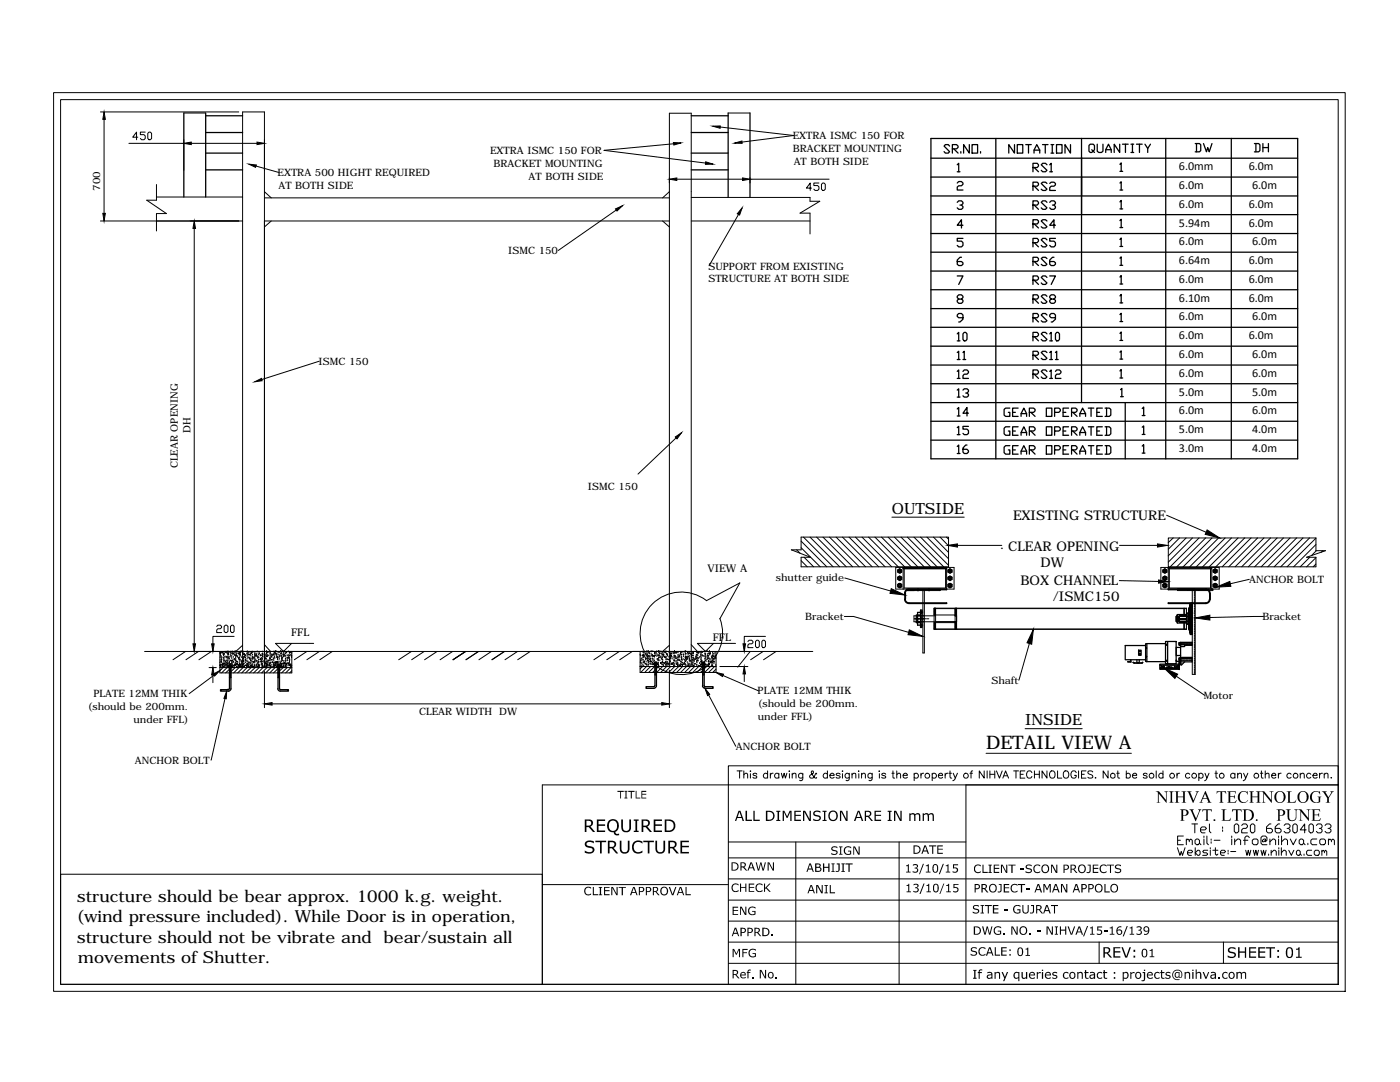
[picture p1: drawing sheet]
<svg xmlns="http://www.w3.org/2000/svg" width="279mm" height="216mm" viewBox="0 0 279 216" stroke-linecap="round" stroke-linejoin="round" font-family="sans-serif">
<defs><g id="words">
<text font-size="3.7" x="196.8" y="149.5">DETAIL VIEW A</text>
<g font-size="3.3">
<text x="15.4" y="180">structure should be bear approx. 1000 k.g. weight.</text>
<text x="15.3" y="184.1">(wind pressure included). While Door is in operation,</text>
<text x="15.4" y="188.1">structure should not be vibrate and</text>
<text x="76.5" y="188.1">bear/sustain all</text>
<text x="15.6" y="192.2">movements of Shutter.</text>
</g>
<g font-size="3.1">
<text x="178" y="102.6">OUTSIDE</text>
<text x="204.6" y="144.7">INSIDE</text>
</g>
<g font-size="2.7">
<text x="202.2" y="103.8">EXISTING STRUCTURE</text>
<text x="199.6" y="109.6">. CLEAR OPENING</text>
<text x="207.7" y="113.1">DW</text>
<text x="203.7" y="116.7">BOX CHANNEL</text>
<text x="210.1" y="120">/ISMC150</text>
</g>
<g font-size="2.4">
<text x="235.3" y="33.9">6.0mm</text>
<text x="249.2" y="33.9">6.0m</text>
<text x="235.3" y="37.7">6.0m</text>
<text x="235.3" y="41.4">6.0m</text>
<text x="249.2" y="41.4">6.0m</text>
<text x="249.9" y="37.7">6.0m</text>
<text x="235.3" y="45.2">5.94m</text>
<text x="249.2" y="45.2">6.0m</text>
<text x="235.3" y="48.9">6.0m</text>
<text x="235.3" y="52.7">6.64m</text>
<text x="249.2" y="52.7">6.0m</text>
<text x="249.9" y="48.9">6.0m</text>
<text x="235.3" y="56.4">6.0m</text>
<text x="249.2" y="56.4">6.0m</text>
<text x="235.3" y="60.2">6.10m</text>
<text x="235.3" y="63.9">6.0m</text>
<text x="249.2" y="60.2">6.0m</text>
<text x="249.9" y="63.9">6.0m</text>
<text x="235.3" y="67.7">6.0m</text>
<text x="235.3" y="71.4">6.0m</text>
<text x="249.2" y="67.7">6.0m</text>
<text x="249.9" y="71.4">6.0m</text>
<text x="235.3" y="75.2">6.0m</text>
<text x="249.9" y="75.2">6.0m</text>
<text x="235.3" y="82.7">6.0m</text>
<text x="235.3" y="79.1">5.0m</text>
<text x="249.9" y="82.7">6.0m</text>
<text x="249.9" y="79.1">5.0m</text>
<text x="235.3" y="86.4">5.0m</text>
<text x="249.9" y="86.4">4.0m</text>
<text x="235.3" y="90.2">3.0m</text>
<text x="249.9" y="90.2">4.0m</text>
</g>
<g font-size="2.1">
<text x="141.2" y="114.2">VIEW A</text>
<text x="58.1" y="127">FFL</text>
<text x="142.3" y="127.8">FFL</text>
</g>
<g font-size="2">
<text x="158.2" y="27.8">EXTRA ISMC 150 FOR</text>
<text x="55.4" y="35.2">EXTRA 500 HIGHT REQUIRED</text>
<text x="97.8" y="30.8">EXTRA ISMC 150 FOR</text>
<text x="98.5" y="33.3">BRACKET MOUNTING</text>
<text x="105.5" y="35.8">AT BOTH SIDE</text>
<text x="158.2" y="30.3">BRACKET MOUNTING</text>
<text x="158.4" y="32.9">AT BOTH SIDE</text>
<text x="20" y="38.1" transform="rotate(-90 20 38.1)">700</text>
<text x="55.6" y="37.7">AT BOTH SIDE</text>
<text x="101.4" y="50.7">ISMC 150</text>
<text x="141.4" y="53.8">SUPPORT FROM EXISTING</text>
<text x="141.4" y="56.3">STRUCTURE AT BOTH SIDE</text>
<text x="63.6" y="72.9">ISMC 150</text>
<text x="38" y="86.4" transform="rotate(-90 38 86.4)">DH</text>
<text x="35.5" y="93.5" transform="rotate(-90 35.5 93.5)">CLEAR OPENING</text>
<text x="117.3" y="97.9">ISMC 150</text>
<text x="154.8" y="116">shutter guide</text>
<text x="249.3" y="116.4">ANCHOR BOLT</text>
<text x="160.7" y="123.8">Bracket</text>
<text x="252" y="123.8">Bracket</text>
<text x="197.9" y="136.5">Shaft</text>
<text x="17.5" y="141.6">(should be 200mm.</text>
<text x="18.7" y="139">PLATE 12MM THIK</text>
<text x="83.6" y="142.7">CLEAR WIDTH</text>
<text x="99.6" y="142.7">DW</text>
<text x="151.2" y="138.5">PLATE 12MM THIK</text>
<text x="151.2" y="141">(should be 200mm.</text>
<text x="151.2" y="143.6">under FFL)</text>
<text x="240.2" y="139.5">Motor</text>
<text x="26.7" y="144.2">under FFL)</text>
<text x="146.8" y="149.7">ANCHOR BOLT</text>
<text x="26.9" y="152.4">ANCHOR BOLT</text>
</g>
</g></defs>
<!-- layer: 0 -->
<g fill="none" stroke="#000" stroke-width=".2">
<path d="M10.7 18.5h257.8v179.3h-257.8zM12.1 19.9h255v176.5h-255zM20.1 22.3h27.6M20.8 23.8v18.8M25.7 28.6h11M27.5 27.4h-1l.7-1v1.5M29 26.4h-1v.5h.7l.3 .2v.5l-.3 .3h-.4l-.3-.3M29.5 26.6l.2-.2h.3l.3 .2v1l-.3 .3h-.3l-.2-.3zM31.2 39.3h17.2M31.2 36.8v3.1h-1.9l3.9 2.7h-2v3.5M36.7 22.5h4.3M36.7 27.9v6.1"/>
<path d="M38.2 28.6h13.1M51.1 33.1l4.5 1.3M52.8 39.5h80.8M52.8 38.3l1.3 1.2M133.6 38.3l-1.4 1.2M134.4 28.7l-13.8 1.3 20.2 2.5M135.1 35.8h13.1M138 39.4h23.7v.8h1.9l-3.9 2.3h2v4.2M143.7 25.3l14.7 1.7-10.3 1.3M145.3 22.5h4.4M149.7 35.5v1M149.7 35.8h15.8"/>
<path d="M162 37.5h-1.1l.8-1v1.5M163.4 36.5h-1v.5h.8l.2 .3v.4l-.2 .3h-.5l-.3-.3M163.9 36.8l.3-.3h.3l.2 .3v.9l-.2 .3h-.3l-.3-.3zM20.1 44.1h28.3M38.8 45.6v82.9M52.8 44.1h80.8M54.1 44.1l-1.3 1.2M123 41.9l-11.6 8.1M132.2 44.1l1.4 1.2M138 44.1h23.7M147.4 42.8l-5.9 10.2M63.7 72.1l-11.4 3.6"/>
<path d="M134.9 87.4l-7.6 7.2M141 119.9l6.6-3.6-3.9 7.2M141 119.8a8.2 8.2 0 0 0-12.9 4.1 8.2 8.2 0 0 0 8.1 10.7 8.2 8.2 0 0 0 7.5-11.2M159 109.7l.7 .7M159.9 107.2h29.4v5.9h-29.4v-1.9h1.8l-3.8-1.5h2zM159.9 111.9l1.2 1.2M159.9 109.3l3.8 3.8M159.9 108l5.1 5.1M160.3 107.2l6 5.9M160.5 111.2l1.9 1.9M161.7 107.2l5.9 5.9M163 107.2l5.9 5.9"/>
<path d="M164.2 107.2l6 5.9M165.6 107.2l5.9 5.9M166.9 107.2l5.8 5.9M168.1 107.2l6 5.9M168.6 115.3l9.1 2.6M169.4 107.2l6 5.9M170.7 107.2l5.9 5.9M172 107.2l6 5.9M173.3 107.2l6 5.9M174.6 107.2l5.9 5.9M175.9 107.2l5.9 5.9M177.2 107.2l6 5.9"/>
<path d="M178 103.2h14.4M178.5 107.2l5.9 5.9M178.8 113.2h11.6v4.3h-11.6zM179.8 107.2l5.9 5.9M180.2 113.5v4M180.4 113.2l-.2 .3M180.5 113.2v4.1h8.2v-4.1l.2 .3M181 117.5v.3h6.6v-.3M181.1 107.2l5.9 5.9M182.4 107.2l5.9 5.9M183.1 117.5v.3M183.2 117.4v.5"/>
<path d="M183.4 117.5v.3M183.7 107.2l5.6 5.6M184.2 117.8v12.5h.3v-12.5M185 107.2l4.3 4.3M185.2 117.5v.3M185.4 117.4v.5M185.6 117.5v.3M186.3 107.2l3 3M187.6 107.2l1.7 1.7M188.9 107.2l.4 .4M188.9 113.5v4M191.1 108.8h8.8"/>
<path d="M223.4 115.9l7.8 .1M223.4 108.8h7.6M231.7 113.2h11.6v4.3h-11.6zM232.8 102.8l7.9 3.4M233.2 107.3h29.4v2.6h1.9l-3.7 1.3h1.8v1.9h-29.4zM233.2 113.5v4M234.1 107.3l-.9 1M235 117.5v.3h7v-.3M235 117.7h.3M235.4 117.7h.4M235.4 107.3l-2.2 2.3M235.9 117.7h.1"/>
<path d="M236.1 117.7h.4M236.6 117.7h.1M236.7 107.3l-3.5 3.6M236.8 117.7h.5M237 117.5v.3M237.3 117.5v.3M237.3 117.7h.1M237.5 117.7h.5M237.9 117.8v16.8h.6v-16.8M238 107.3l-4.8 4.9M238.1 117.7h.1M238.4 117.8v.2"/>
<path d="M238.4 118.1v.4M238.4 118.6v.3M238.4 119.1v.3M238.4 119.5v.3M238.4 120v.3M239.2 117.5v.3M239.3 107.3l-5.8 5.8M239.5 117.5v.3M240.6 107.3l-5.7 5.8M241.8 113.5l-.2-.3v4.1h-8.2l-.1-4.1-.2 .3M241.8 113.5v4M241.9 107.3l-5.8 5.8"/>
<path d="M243.2 107.3l-5.8 5.8M244.5 107.3l-5.8 5.8M245.8 107.3l-5.8 5.8M247.1 107.3l-5.8 5.8M248.4 107.3l-5.8 5.8M249.3 115.6l-3.8 .9M249.7 107.3l-5.8 5.8M251 107.3l-5.8 5.8M252.3 107.3l-5.8 5.8M253.6 107.3l-5.8 5.8M254.9 107.3l-5.8 5.8M256.1 107.3l-5.7 5.8"/>
<path d="M257.5 107.3l-5.8 5.8M258.8 107.3l-5.8 5.8M260 107.3l-5.7 5.8M261.4 107.3l-5.8 5.8M261.4 111.2l-1.9 1.9M262.6 107.4l-5.7 5.7M262.6 108.7l-4.4 4.4M262.6 111.3l-1.8 1.8M262.6 112.6l-.5 .5M262.7 109.9l-1 1M264 109.9l-.3 .3M28.9 130h133.3"/>
<path d="M37 130l-2.5 1.6M39.6 130l-2.5 1.6M41.7 133.2h1.5M42.2 130l-2.5 1.6M42.5 134.7v1.5M42.7 134.7l-5 3.7M43.3 125l.2-.3h.5l.2 .3v.2l-.2 .3h-.5l-.2 .2v.5h.9M43.9 132.3h.1M43.9 132.8l.1-.1v.1h-.1M43.9 130v4.3h14.3v-4.3M43.9 133.2h14.3M43.9 131.3h.1"/>
<path d="M43.9 131.8h.1M43.9 132.7h.1M44 132.7h.1M44 132.9h.1M44 130.2h.1M44 130.8h.1M44 133.1h.1M44 130.5h.1M44 130.2v.2l-.1-.1zM44.1 132.9h.1M44.1 130.4h.1M44.1 130.9h.1"/>
<path d="M44.1 131h.1M44.2 132h.1M44.2 131.9v.2h-.1zM44.3 131.6h.1M44.2 132.7h.1M44.2 131.4h.1M44.2 130.3h.1M44.2 132.2h.1M44.3 131.3h.1M44.3 133.2h.1M44.4 133h.1M44.4 132.6h.1"/>
<path d="M44.4 132.5h.1M44.4 132.8h.1M44.4 130.3h.1M44.4 130.1l.1 .1zM44.5 133h.1v.1zM44.5 133.2l-.6 .6M44.5 130.5h.1zM44.6 133.1h.1M44.6 130.8h.1M44.6 130.6h.1M44.6 132.5h.1M44.6 132.7h.1"/>
<path d="M44.6 133.2h.1M44.6 131.9h.1M44.6 131.2h.1M44.7 131.6h.1M44.7 132.2h.1M44.7 132.6h.1M44.7 133.1h.1M44.7 130.2h.1M44.7 130.7h.1M44.7 131.1h.1M44.7 125l.3-.3h.2l.3 .3v1l-.3 .2h-.2l-.3-.2zM44.8 133h.1"/>
<path d="M44.8 131.9h.1M44.8 132.4h.1M44.8 130.5h.1M44.9 132.4h.1M44.9 139.4l-2.8 12.3M44.9 133h.1M44.9 131.1h.1M45 132.1h.1M45 132.7h.1M45 130.2h.1M45.2 132.2h.1M45.1 132.6h.1"/>
<path d="M45.1 130.1h.1M45.1 132h.1M45.2 131.3h.1M45.2 131.9h.1M45.2 132.7h.1M45.2 133h.1M45.2 131.1h.1M45.2 132.8h.1M45.2 130.3h.1M45.3 132.4h.1M45.3 133.2l-1.1 1.1M45.4 132.6h.1"/>
<path d="M45.4 133h.1M45.5 131h.1M45.5 131.6h.1M45.5 132.1h.1M45.5 131.9h.1M45.5 132.7h.1M45.5 131.1h.1M45.5 132.5h.1M45.5 133h.1M45.5 132.9h.1M45.5 130h.1M45.5 130.5h.1"/>
<path d="M45.5 132.4h.1M45.5 131.3h.1M45.5 130.2v.1zM45.6 133h.1M45.6 130.7h.1M45.6 130.5h.1M45.6 133v.1h-.1zM45.6 130.5v.1h-.1zM45.7 132.3l.1-.1zM45.7 131.8h.1M45.7 131.1h.1M45.7 131.4h.1"/>
<path d="M45.8 132.1h.1M45.8 132.5h.1zM45.8 133.5l-.8 .8M45.8 130h.1v.1zM45.9 132.5l.1-.1zM46 132.6h.1M46 130.1h.1M46 130.7h.1M46 131.9h.1M46 125l.3-.3h.2l.2 .3v1l-.2 .2h-.2l-.3-.2zM46 130.4h.1M46 131h.1"/>
<path d="M46.1 131.2h.1M46.2 131.9h.1M46.2 132.4h.1M46.3 132.9h.1M46.3 130.5h.1M46.3 130.9h.1M46.3 131.4h.1M46.3 132.8h.1M46.3 131.9h.1M46.3 132.2h.1M46.3 132.6h.1M46.3 130.1h.1"/>
<path d="M46.3 130.3h.1M46.3 131.7l.1 .1zM46.4 133h.1M46.4 130.5h.1M46.5 133.1h.1M46.5 130.6h.1M46.6 131.2h.1M46.6 132.1h.1M46.6 132.7h.1M46.6 130.3h.1M46.6 132.2h.1M46.7 131.6h.1"/>
<path d="M46.7 127h-4.2v1.5M46.8 133.1h.1M46.8 130.6h.1M46.8 132.7h.1M46.8 131.4h.1M46.8 132.9h.1M46.8 130.4h.1M46.9 131.7h.1M46.9 132.5h.1M46.9 132.8h.1M46.9 130h.1M46.9 130.8h.1"/>
<path d="M46.9 132.7h.1M46.9 133.2l-.8 .8M47 131.9h.1M47 132.3h.1M47 130.8h.1M47 131.3h.1M47 132.6h.1M47.1 132.8h.1M47.1 130.3h.1M47.1 131h.1M47.1 131.6h.1M47.1 131.9h.1"/>
<path d="M47.2 133.2h.1M47.2 133.1h.1M47.2 130.6h.1M47.2 130.7v.2l-.1-.1zM47.2 132.6h.1M47.2 132.1h.1M47.2 130.2h.1M47.2 132.4l.2-.1zM47.4 131.2h.1M47.4 133.2h.1M47.4 132.2h.1M47.4 132.4l-.1 .2z"/>
<path d="M47.4 131h.1M47.5 133h.1M47.5 130.5h.1M47.6 132.7h.1M47.6 131.5h.1M47.6 132.9l.1-.1zM47.7 131.2h.1M47.7 132.9h.1M47.7 130.4h.1M47.7 132.7h.1M47.7 130.4l-.1 .1zM47.7 133.2l-1.1 1.1"/>
<path d="M47.7 131.7h.1M47.7 132.2h.1M47.7 131.6h.1M47.8 130.8h.1M47.8 131.2h.1M47.8 132.6h.1M47.8 133.1h.1M47.8 132.7h.1M47.8 133.2h.1M47.8 130.2h.1M47.8 130.7h.1M47.8 131.6l.1-.1z"/>
<path d="M47.9 132.9h.1M47.9 130.4h.1M47.9 132h.1M47.9 130.2l.2-.1zM48 133.1h.1M48 130.6h.1M48 130.9h.1M48.1 132.5h.1M48.1 130h.1M48.1 131.9h.1M48.1 132.7h-.1M48.1 133l.1-.1z"/>
<path d="M48.2 132h.1M48.2 132.5h.1M48.2 131.2h.1M48.2 132.2h.1M48.3 133.1h.1M48.4 132.8h.1M48.4 130.3h.1M48.4 133.2v-110.9h4.4v110.9M48.4 128.8l-1.3 1.2M48.5 133h.1M48.5 133.1h.1M48.5 130.5h.1"/>
<path d="M48.5 132.1h.1M48.5 132.6h.1M48.5 133.2l-1.1 1.1M48.5 131.9h.1zM48.5 131.1h.1M48.5 131.6h.1M48.5 131.9h.1M48.6 132.6h.1M48.6 133.1h.1M48.6 130.1h.1M48.6 130.6h.1M48.6 131.4h.1"/>
<path d="M48.7 132h.1M48.7 132.4h.1M48.7 133h.1M48.7 132.5h.1M48.7 130.5h.1M48.8 133h.1M48.8 133.1h.1M48.8 130.7h.1M48.8 131.1h-.1l.1-.1v.1M48.9 132.8l.1-.1v.1zM48.9 130.8h.1M49 130.8h.1"/>
<path d="M49 131.3h.1M49 131.6h.1M49 132.2h.1M49 131.8h.1M49.1 131.9h.1M49.2 132.8h.1M49.1 132.8h.1M49.3 133h.1M49.3 132.5h.1M49.3 130.5h.1M49.3 131h.1M49.3 131.5h.1"/>
<path d="M49.3 132h.1M49.3 133.2l-1.1 1.1M49.3 132.7h.1M49.3 130h.1M49.3 130.2h.1M49.3 130.8h.1M49.4 132.5l.1-.1zM49.5 132.1h.1M49.5 131.3h.1M49.5 133.2h.1M49.6 132.9h.1M49.6 130.4h.1"/>
<path d="M49.6 132.3h.1M49.6 133.2h.1M49.6 130.7h.1M49.7 132.4h.1M49.7 132.7h.1M49.7 130.2h.1M49.8 131.3h.1M49.8 133.1l.1-.1zM49.9 131.3h.1M49.8 132.3h.1M49.9 131.6h.1M49.9 130.5v.2z"/>
<path d="M49.9 133.2h.1M49.9 130.7h.1M50 132.9h.1M50 131.8l.1-.1zM50 132.4h.1M50.1 133h.1M50.1 130.9h.1M50.1 131.4h.1M50.1 131.9h.1M50.1 131.8h.1M50.1 132.3h.1M50.1 130.5h.1"/>
<path d="M50.1 132.9h.1M50.1 130.4h.1M50.1 132.8l.1-.1zM50.1 133.2l-1.1 1.1M50.1 130.3l.1-.1zM50.2 132.9l.1-.1zM50.2 132.8h.1M50.3 132.1h.1M50.3 133.1l.1-.1zM50.3 132.6h.1M50.3 130.1h.1M50.4 131.1h.1"/>
<path d="M50.4 133h.1M50.4 130.7h.1M50.4 131.2v.1h-.1zM50.4 132.7h.1M50.4 131.7h.1M50.4 130.2h.1M50.4 132.2h.1M50.5 131.2h.1M50.6 131.3h.1M50.6 132.2h.1M50.6 132.3h.1M50.6 132.9l-.1 .1 .1 .1v-.1"/>
<path d="M50.7 132l.1-.1zM50.7 131.5h.1M50.8 132.8h.1M50.8 132.9h.1M50.8 131.3h.1M50.8 131.8h.1M50.8 132.3h.1M50.8 131.1h.1M50.9 132.8h.1M50.9 133h.1M50.9 130.3h.1M50.9 130.8h.1"/>
<path d="M50.9 130.6h.1M50.9 130.5h.1M50.9 130.7h.1M51 133.2l-1.2 1.1M51 131.6h.1M51 130.9h.1M51.1 132.1h.1M51.1 131.8l.1 .1zM51.2 132.7h.1M51.2 130.8h.1M51.3 133h.1M51.3 130.5h.1"/>
<path d="M51.3 131h.1M51.3 132.9h.1M51.3 132.5h.1M51.3 130.1h.1M51.3 132h.1M51.4 131.3h.1M51.4 131h.1M51.4 132.3h.1M51.5 132.7h.1M51.5 132.6h.2zM51.6 131.7h.1M51.6 132.2h.1"/>
<path d="M51.6 132.1h.1M51.6 132.9h.1M51.6 133.2h.1M51.6 130.7h.1M51.6 131.2h.1M51.6 131.3h.1M51.7 132.7h.1M51.7 133.1h.1M51.7 130.2h.1M51.7 130.6h.1M51.7 133.2h.1M51.7 133.2l-1.1 1.1"/>
<path d="M51.8 132.9h.1M51.8 130.5h.1M51.9 132.2h.1M51.9 131.6l.1-.1 .1 .1zM51.9 130.8h.1zM52 131.5h.1M52 132.1h.1M52 130.8h.1M52.1 132.6h.1M52.1 130.8h.1M52.1 132.7h.1M52.2 131.4h.1"/>
<path d="M52.2 131.8h.1M52.2 133.2h.1M52.2 132.4h.1M52.2 131.9l-.1 .1zM52.3 132.6h.1M52.3 133.1h.1M52.4 132.8h.1M52.4 130.4h.1M52.4 131.6h.1M52.4 132.1h.1M52.4 130.9h.1M52.4 131.5h.1"/>
<path d="M52.4 133.1v-.1zM52.4 132.6h.1M52.4 133.1h.1M52.4 130.1h.1M52.4 130.6h.1M52.4 131.1h.1M52.4 133h.1M52.5 133.1h.1M52.5 130.6h.1M52.5 131.1h.1M52.5 133h.1M52.5 132h.1"/>
<path d="M52.6 133.2l-1.2 1.1M52.7 133h.1M52.7 132.2h.1M52.7 130.9h.1M52.8 132.8h.1M52.8 130.3h.1M52.8 134v7.2M52.8 128.6l1.2 1.4M52.8 130.8h.1M52.8 132.1h.1zM52.9 131.4h.1M53 131.4h.1"/>
<path d="M53 133.2h.1M53 132.4h.1M53 130.7h.1M53 132.6h.1M53.1 133h.1M53.1 132.4h.1M53.1 131.7h.1M53.1 130.8h.1M53.1 132h.1M53.1 132.5h.1M53.2 132.7h.1M53.2 131h.1"/>
<path d="M53.2 131.5h.1M53.2 130.3h.1M53.2 132.5h.1M53.2 133h.1M53.2 130h.1M53.2 130.5h.1M53.3 131h.1M53.3 133.1h.1M53.3 130.7h.1M53.3 133.2l-1.1 1.1M53.3 132h.1M53.3 130.8h.1"/>
<path d="M53.4 131h.1M53.4 132.9h.1M53.4 132.5l.1 .1h-.2zM53.4 130l.1 .2-.2-.1zM53.5 131.9h.1M53.5 132.4h.1M53.5 133.2h.1M53.5 132.2h.1M53.5 131.9l.1-.2zM53.6 132.9h.1M53.6 130.9h.1M53.7 132.7h.1"/>
<path d="M53.7 130.2h.1M53.7 132.7h.1v.1zM53.8 131.5h.1M53.8 131.8h.1M53.8 132.4h.1M53.9 133h.1M53.9 131.9h.1M53.9 132.4h.1M53.9 132.9h.1M53.9 131.3h.1M53.9 130.5h.1M53.9 130.9h.1"/>
<path d="M53.9 131.4h.1M54 132.9h.1M54 130.4h.1M54 131.5h.1M54 132.3h.1M54 133h.1M54.1 133.2h.1M54.1 130.7h.1M54.1 133.2l-1.1 1.1M54.2 131.6h.1M54.2 130.9v.1zM54.3 133.1h.1"/>
<path d="M54.3 130.7h.1M54.3 131.2h.1M54.3 130.8h.1M54.3 132.7h.1M54.3 132.3h.1M54.3 132.2l.1-.1zM54.4 131.7h.1M54.4 130.9h.1M54.6 133h.1M54.6 130.5h.1M54.6 132.8h.1M54.6 131.5h.1"/>
<path d="M54.6 133.1h.1M54.6 131.8h.1M54.6 132.3h.1M54.6 130.6h.1M54.6 132.4h.1M54.7 132.5h.1M54.7 130.8h.1M54.7 131.3h.1M54.7 130.1h.1M54.7 132.8h.1M54.7 130.3h.1M54.8 132.8h.1"/>
<path d="M54.8 130.4h.1M54.8 132.3h.1M54.8 131.1h.1M54.8 133.1h.1M54.8 131.4h.1M54.9 130.7h.1M54.9 133.2l-1.1 1.1M54.9 132.7h.1M54.9 132.8l.1-.1 .1 .2zM55 132.2h.1M55 132.2l.1 .1M55 132.5h.1"/>
<path d="M55 130h.1M55 132.4l.1 .1M55.1 130h.1M55.1 132.4v.1M55.1 130.4h-.2l.1-.2 .1 .2M55.1 132.3h.1M55.1 132.1l.1-.1zM55.1 133.2h.1M55.1 130.7h.1M55.1 132.6h.1M55.2 133h.1M55.2 130.5h.1"/>
<path d="M55.2 130.9h.1M55.2 131h.1M55.4 131.6h.1M55.4 132.2h.1M55.4 131.2h.1M55.4 132.7h.1M55.4 131.5h.1M55.4 131.7h.1M55.4 132.5h.1M55.4 132.2l.1 .1zM55.5 132.7h.1M55.5 130.2h.1"/>
<path d="M55.5 130.7h.1M55.5 133.4l-.9 .9M55.5 134.2l-.1 .1M55.7 130.2h.1M55.7 132.1h.1M55.7 130.8h.1M55.7 131.2h.1M55.7 132.5h.1zM55.7 130h.1v.1zM55.7 131.6h.1M55.8 131h.1M55.9 132.8h.1z"/>
<path d="M55.9 132.1h.1M55.9 132.3h.1M56 132.5h.1M56 133h.1M56 130h.1M56 130.5h.1M56 131h.1M56 132.6l.1-.1zM56.1 133.1h.1M56.1 130l-.1 .1zM56.2 132.9h.1M56.2 132.6h.1"/>
<path d="M56.2 133.1h.1M56.2 130.4h.1M56.2 131h.1M56.2 131.6h.1M56.2 132.1h.1M56.2 132.5h.1M56.2 133h.1M56.2 130.1h.1M56.2 130.6h.1M56.2 131.1h.1M56.2 131.2l.1-.1zM56.2 131.7h.2l-.1 .1z"/>
<path d="M56.3 131.5h.1M56.4 133.1h.1M56.5 132.5h.1M56.5 133.1h.1M56.5 130.8h.1M56.5 133.2l-.7 .7M56.5 130.6l.1-.1 .1 .1zM56.5 132.8h.1M56.5 130.4h.1M56.5 130.1h.1M56.5 132h.1M56.5 132.3v.1z"/>
<path d="M56.6 131.1h.1M56.6 133h.1M56.6 133l-.1 .1M56.6 133l.1 .1h-.2M56.7 130.6h.1M56.7 133.1h.1M56.7 130.9h.1M56.7 132.4h.1M56.7 132.3l.1-.1v.2zM56.8 132.5h.1M56.8 130h.1M56.8 131h.1"/>
<path d="M56.9 132.9h.1M56.9 131.9h.1M56.9 130.4h.1M56.9 132.3h.1M56.9 132.5h.1M56.9 133h.1M57 131.5h.1M57 132h.1M57 133h.1M57 130.5h.1M57 131h.1M57 131.6h.1"/>
<path d="M57.1 132.6h.1M57.1 132.7h.1M57.1 130.3h.1M57.1 132.4l.2-.1zM57.2 132.6h.1M57.2 130.1v.1zM57.2 133.2h.1M57.3 131.3h.1M57.3 131.9h.1M57.3 130.8h.1M57.3 133.2l-1.1 1.1M57.4 131.8h.1"/>
<path d="M57.4 131.2h.1M57.4 132.4h.1M57.5 130.9h.1M57.5 132.8h.1M57.5 132.4h.1M57.6 131.3h.1M57.6 132.5h.1M57.6 130.1h.1M57.6 132.4h.1M57.6 130.8h.1M57.6 131h.1M57.7 132.9h.1"/>
<path d="M57.7 131.9h.1M57.7 132.4h.1M57.8 132.8h.1M57.8 132.7h.1M57.8 130.4h.1M57.8 130.9h.1M57.8 131.4h.1M57.8 130.2h.1M57.8 132.2h.1M57.8 131.8h.1M57.8 131.6h.1M57.9 132.6h.1"/>
<path d="M58 132.6h.1M58 130.1h.1M58 132.9h.1M58 133.2h.1M58 130.7h.1M58.1 132.6h.1M58.1 130.2h.1M58.1 133.2l-1.1 1.1M58.2 132.9h.1M58.1 130.9h.1M58.2 131.2h.1M58.2 132.7h.1"/>
<path d="M58.2 128.4l-1.6 1.6-1.6-1.6h7.6M58.2 133.8l-.4 .5M58.2 130.2v.1M58.2 130.8l-.1 .1M61.2 130l-2.5 1.6M63.7 130l-2.5 1.6M66.3 130l-2.5 1.6M82.1 130l-2.5 1.6M84.7 130l-2.5 1.6M87.2 130l-2.5 1.6M90.3 130l-2.5 1.6M92.9 130l-2.5 1.6 2.5-1.6"/>
<path d="M95.5 130l-2.5 1.6M98.1 130l-2.5 1.6M100.7 130l-2.5 1.6M103.3 130l-2.5 1.6M105.8 130l-2.5 1.6M121 130l-2.5 1.6M123.6 130l-2.5 1.6M126.2 130l-2.5 1.6M127.7 130.7h.1M127.7 130v4.2h15.2v-4.2M127.8 132.2h.1M127.8 133h15.1"/>
<path d="M127.9 131.8h.1M127.9 130.9h.1M127.9 132.3h.1M128 131.6h.1M128.1 132.9h.1M128.1 131.5h.1M128.1 132.4h.1M128.2 130.1h.1M128.2 130.8l.1-.1zM128.3 133l-.6 .5M128.3 132.7h.1M128.3 131.2h.1"/>
<path d="M128.3 131.7h.1M128.3 132.2h.1M128.4 130.2h.1M128.4 130.7h.1M128.4 131.2h.1M128.5 132.3h.1M128.5 131h.1M128.5 133h.1M128.5 130.8h-.1zM128.5 130.2h.1M128.5 132.1h.1M128.6 132.3h.1"/>
<path d="M128.7 131.1h.1M128.7 130.9h.1M128.7 131.9l-.1 .1zM128.7 130.6h.1M128.8 132.4h.1M128.8 131.4h.1M128.8 131.7h.1M128.9 131.5h.1M128.9 132.5h.1M129 132.7h.1M129.1 133l-1.2 1.2M129.1 130h.1"/>
<path d="M129.1 131.3h.1zM129.1 132.1h.1M129.1 132.6h.1M129.1 130.5h.1M129.1 130.6h.1M129.1 131.1h.1M129.1 131.6h.1M129.2 130.1h.1M129.2 130.8h.1M129.2 131.8l.1-.1v.1zM129.3 131.1h.1M129.3 130.9h.1"/>
<path d="M129.3 132.8h.1M129.4 132.2h.1M129.4 132.7h.1M129.4 132.3h.1M129.4 130h.1M129.4 131.9h.1M129.4 130.2h.2zM129.5 131h.1M129.5 130.9l.1-.1zM129.7 130.5h.1M129.7 131.6h.1M129.7 132.5h.1"/>
<path d="M129.7 131.2h.1M129.8 132.1h.1M129.8 131.6h.1M129.9 133l-1.2 1.2M129.9 132h.1M129.9 132.5h.1M129.9 131h.1M129.9 131.5h.1M129.9 130h.1M129.9 130.5h.1M129.9 132.6h.1M130 130.8h.1"/>
<path d="M130.1 131.9h.1M130.2 131h.1M130.2 131.5h.1M130.2 132.4h.1M130.2 130.8h.1M130.2 132.7h.1M130.3 130h.1M130.3 131h.1M130.3 131.8h.1M130.3 130.9l.2-.1zM130.4 132h.1M130.5 131.6h.1"/>
<path d="M130.5 132.6h.1M130.6 130.9h.1M130.6 131.1h.1M130.6 130.3l.1-.1 .1 .1zM130.6 133l-1.2 1.2M130.6 131.9h.1M130.6 132.4h.1M130.6 132.9h.1M130.6 130.4h.1M130.6 131h-.1zM130.7 130.9h.1M130.7 130.4h.1"/>
<path d="M130.7 133.7l-.5 .5M130.8 130.8h.1M131 130.3h.1M131.1 130h.1M131.1 131h.1M131.1 130.6h.1M131.1 132.5h.1M131.1 131.6h.1M131.2 130.8h.1M131.3 131.5h.1M131.3 131.9h.1M131.3 132.4h.1"/>
<path d="M131.3 131.6h.1M131.3 132.6h.1M131.4 132.3h.1M131.4 132.8h.1M131.4 130h.1M131.4 131.3h.1M131.4 131.8h.1M131.4 130.9h.1M131.4 133l-.4 .4M131.5 130.3h.1M131.5 130.8h.1M131.5 133h.1"/>
<path d="M131.5 130h.1M131.6 130.2h.1M131.6 130.8h.1M131.6 130.4l.1-.1v.2zM131.7 131.9h.1M131.7 131.3h.1M131.7 131l-.1 .1zM131.8 132.4h.1M131.9 132.4h.1M131.9 130.1h.1M131.9 131h.1M131.9 132.2h.1"/>
<path d="M132 130.5h.1M132 132.4h.1M132 131.5h.1M132.1 130.7h.1M132.1 131.3h.1M132.1 131.6h.1M132.1 132.6h.1M132.2 132.7h.1M132.2 132.1v.1zM132.2 131.7h.1M132.2 132.2h.1M132.2 130.6l.1-.1 .1 .1z"/>
<path d="M132.2 130.2h.1M132.2 130.7h.1M132.2 131.2h.1M132.2 133l-1.2 1.2M132.3 131.8h.1M132.3 130.8h.1M132.3 132.7h.1M132.4 132.8h.1M132.4 130.9h.1M132.4 132.3l.1-.1v.1zM132.5 130.1h.1M132.5 130.7h.1"/>
<path d="M132.5 130.1l.1-.1v.1zM132.5 131h.1zM132.6 132.4h.1M132.7 131.2h.1M132.7 130.1h.1M132.7 131.1h.1M132.7 131.2l.1-.1zM132.8 132.8h.1M132.8 132.2h.1M132.8 130.3h.1M132.9 130.1h.1M132.9 132.6h.1"/>
<path d="M132.9 131.7h.1M132.9 132.7h.1M132.9 131.3h.1M133 131.1h.1M133 131.6h.1M133 132.1h.1M133 130.1h.1M133 130.6h.1M133 132.3l-.1 .1zM133 133l-1.1 1.2M133 132.7h.1M133.2 131.6h.1"/>
<path d="M133.2 132.2h.1M133.2 130.9h.1M133.2 130.6h.1M133.2 132.5h.1M133.4 132.7h.1M133.4 132.5h.1M133.5 131.6h.1M133.5 130.2h.1M133.5 131.1h.1M133.6 131h.1M133.6 131.6h.1M133.6 133v-110.4h4.4v110.4"/>
<path d="M133.6 133.7v7.5M133.6 128.8l-1.4 1.2M133.6 130.2l.1-.1zM133.7 132h.1M133.7 132.5h.1M133.7 131.7h.1M133.7 132.7h.1M133.7 130.2h.1M133.7 132.1h.1M133.8 130.5h.1M133.8 131h.1M133.8 131.5h.1"/>
<path d="M133.8 132.1h.1M133.8 131.2h.1M133.8 130.5h.1zM133.8 133l-1.1 1.2M133.9 131.3h.1M133.9 130.7l.1 .1h-.2zM134 131h.1M134 130.5h.1M134 132.5l.1-.1v.2zM134 132.4h.1M134.1 130.5h.1M134.1 132.4h.1"/>
<path d="M134.1 131.5h.1M134.2 132.5h.1M134.3 132.6h.1M134.3 130.2h.1M134.3 131.2h.1M134.4 132.2h.1M134.4 130.4h.1M134.4 132.9h.1M134.5 131.9h.1M134.5 132.4h.1M134.5 130.9h.1M134.5 131.4h.1"/>
<path d="M134.5 131.8h.1M134.5 132.7h.1M134.6 130.4h.1M134.6 130.9h.1M134.6 130h.1M134.6 131.9h.1M134.6 131h.1M134.6 132.9h.1M134.6 133l-1.1 1.2M134.7 132.5h.1M134.7 131.1h.1M134.7 132h.1"/>
<path d="M134.7 130.3h.1M134.8 131h.1M134.9 130.3h.1M134.9 132.2h.1M134.9 131.3v.1v-.1M135 132.6h.1M135.1 131.9h.1M135.1 132.5l.1-.1zM135.1 131.4h.1M135.1 130.2h.1M135.1 131.2h.1M135.1 130h.1"/>
<path d="M135.2 132.8h.1M135.2 132.8h.1zM135.2 131.8h.1M135.2 132.3h.1M135.3 130.8h.1M135.3 131.3h.1M135.3 132.4h.1M135.3 130.3h.1M135.3 131.8h.1M135.3 132.7h.1M135.4 131h.1v.1zM135.5 131.8h.1"/>
<path d="M135.5 133l-1.3 1.2M135.5 130.8h.1M135.5 131.3h.1M135.5 132.7h.1M135.7 131.7h.1M135.6 131h.1M135.7 131.9h.1M135.7 132.8h-.1l.1-.1v.1M135.8 132.9h.1M135.8 132.6h.1M135.8 130.2h.1M135.8 132.1h.1"/>
<path d="M135.8 130.3l-.1 .1zM135.9 130.8h.1M135.9 130.2h.1M135.9 131.2h.1M135.9 130.6h.1zM136 132.2h.1M136 132.7h.1M136 131.2h.1M136 131.7h.1M136 131.3h.1M136 131.4v.1zM136.1 130.2h.1"/>
<path d="M136.1 130.7h.1M136.1 131.8h.1M136.1 132.8h.1M136.2 132.3h.1M136.2 132.9h.1M136.2 133l-1.2 1.2M136.2 132.5l.1 .2zM136.3 130.2h.1M136.3 131.6h.1M136.4 131h.1M136.4 130.7h.1M136.4 132.6h.1"/>
<path d="M136.5 130.7h.1M136.6 132.3h.1M136.6 131.7h.1M136.6 132.6h.1M136.7 130.3h.1M136.7 131.3h.1M136.7 130h.1M136.7 131.9h.1M136.8 132.6h.1M136.8 132.8h.1M136.8 131h.1M136.8 131.6h.1"/>
<path d="M136.8 132.1h.1M136.8 130.1h.1M136.8 130.6h.1M136.9 131.2h.1M136.9 130.4l-.1 .1zM136.9 131.9h.1M136.9 132.8h.1M137 131.7h.1M137 131.1h.1M137 133l-1.2 1.2M137 131.6l.1-.1zM137.1 132.2h.1"/>
<path d="M137.1 131.2l-.1 .1h.1v-.1M137.2 130.2l.1-.1zM137.2 131.1h.1M137.2 131.5h.1M137.3 130.5h.1M137.3 132.4h.1M137.3 132.7h-.1zM137.4 132.9l-.1 .1M137.4 132.9v.1M137.4 132.9h.1l-.1 .1zM137.4 130.5h.1M137.4 131.1h.1"/>
<path d="M137.4 132.7h.1M137.5 132.5h.1M137.5 133h.1M137.5 130.3h.1M137.5 131.3h.1M137.6 131h.1M137.6 131.5h.1M137.6 132h.1M137.6 131.6h.1M137.6 131.8h.1M137.6 130.5h.1M137.7 132.7h.1"/>
<path d="M137.7 131.9h.1M137.7 132.9h.1M137.8 131.8h.1M137.8 130.5h.1M137.8 133l-1.2 1.2M137.9 130.5h.1zM138 131h.1M138 128.6l1.2 1.4M138 131.1h.1M138.1 132.6h.1M138.1 130.8l.1-.1zM138.1 132.1h.1"/>
<path d="M138.1 131.3h.1M138.2 130.4h.1M138.2 132.3h.1M138.2 131.6l-.1 .1zM138.2 132.7h.1M138.3 132.9h.1M138.3 131.3h.1M138.3 131.9h.1M138.3 132.4h.1M138.3 130.4h.1M138.4 130.4h.1M138.4 130.9h.1"/>
<path d="M138.3 132.8h.1M138.5 131.6h.1M138.5 131.5h.1M138.5 132h.1M138.5 131.9h.1M138.5 132.9h.1M138.6 133l-1.2 1.2M138.6 131.6l.2-.2v.2zM138.6 132.4h.2zM138.7 132.5h.1M138.8 131.2h.1M138.9 131.4h.1"/>
<path d="M138.9 130.9h.1M139 131.1h.1M139 130.7l.1-.1zM139.1 131.3h.1M139.1 132.7h.1M139.1 131.9h.1M139.1 130.2h.1M139.1 132.2h.1M139.1 131.8h.1M139.1 132.3h.1M139.1 130.8h.1M139.1 130.4h.1"/>
<path d="M139.2 130.2h.1M139.3 130.8h.1M139.3 131.7v.1zM139.3 130.3h.1M139.3 131.9h.1M139.3 132.9h.1M139.3 131.5h.1M139.3 130.2h.2l-.1 .1zM139.4 133l-1.2 1.2M139.5 131.3h.1M139.5 132.8l-.1 .1zM139.6 132.4h.1"/>
<path d="M139.6 133h.1M139.6 131.2h.1M139.7 130.2h.1M139.8 132.7h.1M139.9 131.6h.1M139.9 132.2h.1M139.9 130.8h.1M139.9 132.7h.1M139.9 131h.1M139.9 132.9h.1M139.9 130.2h.1M139.9 130.7h.1"/>
<path d="M139.9 131.2h.1M139.9 130.4h.1M139.9 131.9l.1 .1zM139.9 131.4h.1M139.9 130.1h.1M139.9 132h.1M140 132.4h.1M140 131.8h.1M140 130.1l.2-.1v.1zM140.1 130.8l.1-.1zM140.1 132h.1M140.2 132.9h.1"/>
<path d="M140.2 133h.1M140.2 130.2h.1M140.2 133l-1.1 1.2M140.2 133.8l-.4 .4M140.4 130.8h.1M140.5 133h.1M140.6 132.3h.1M140.6 132.1h.1M140.6 132.5h.1M140.7 131h.1M140.7 131.6h.1M140.7 132.8h.1"/>
<path d="M140.7 130h.1M140.7 130.5h.1M140.7 131.4h.1M140.7 130.8h.1M140.7 132.7h.1M140.8 130.6h.1M140.8 131.2h.1M140.8 131.9h.1M140.8 132.6l.1-.1zM140.9 132h.1M141 131.7h.1M141 133l-.5 .5"/>
<path d="M141.1 131.2h.1M141.1 132.7h.1M141.2 130.6h.1M141.3 131.4h.1M141.2 130h.1M141.2 130.8h-.1zM141.3 131.3h.1M141.3 131.1h.1M141.4 131.9h.1M141.4 132.4h.1M141.4 133h.1M141.4 130.9h.1"/>
<path d="M141.4 131.4h.1M141.4 132.8h.1M141.4 138.7l5.4 10.2M141.4 131.9l-.1 .1zM141.5 130.5h.1M141.5 132.2h.1M141.5 132.7h.1M141.5 130.4l.1-.1zM141.5 131.5h.1M141.6 130h.1M141.6 132.6h.1M141.6 130.7h.1"/>
<path d="M141.7 131.7h.1M141.7 132.1h.1M141.8 130.5h.1M141.8 130.2l-.2 .2zM141.8 133l-1.2 1.2M141.8 132.1l.2-.2v.2zM141.9 131.6h.1M141.9 132.1h.1M142 131h.1M142 133h.1M142 131.3h.1M142.1 132.6h.1"/>
<path d="M142.1 132.1v.1zM142.1 131.9h.1M142.1 132.4h.1M142.1 132.8h.1M142.2 130.8h.1M142.2 131.3h.1M142.2 130.3h.1M142.2 132.9h.1M142.2 130.9l.1-.1zM142.3 131.5h.1M142.3 131h.1M142.3 130.5h.1"/>
<path d="M142.4 131.5h.1M142.4 128.4l-1.6 1.6-1.6-1.6h7.6M142.4 132h.1M142.5 131h.1M142.5 130.5h.1M142.5 132.4h.1M142.4 132.1h.1M142.5 132.1h.1M142.6 131.6h.1M142.6 133l-1.2 1.2M142.7 130.4h.1M142.7 130.9h.1"/>
<path d="M142.8 131.3h.1M142.9 131.4h.1M142.9 130.9h.1M142.9 132.8h.1M142.9 133.5l-.7 .7M143.7 133h5.6M144.3 134.8l7.1 3.1M148.5 134.5v1.5M149.3 128l.2-.3h.5l.3 .3v.3l-.3 .2h-.5l-.2 .2v.5h1M149.7 130l-2.5 3.1M151 127.7h.3l.2 .3v1l-.2 .2h-.3l-.2-.2v-1zM152.3 127.7h.2l.3 .3v1l-.3 .2h-.2l-.3-.2v-1z"/>
<path d="M152.3 130l-2.5 1.6M152.8 127h-4.3v1.5M154.9 130l-2.5 1.6M168.5 123h1.8l11 3.2M183.2 123.5h.5M183.8 123.5h.1M184 123.5h.6M184.7 123.5h.1M184.9 123.5h.5M186.4 121.7l.3-.3v4.2M186.4 121.4h50.4M186.4 121.4h50.4v4.2h-50.4z"/>
<path d="M186.5 121.4h-.1M186.5 124.2l-.1 .1M186.5 121.4l-.1 .1M186.5 124.2l-.1 .2M186.6 121.4l-.2 .2M186.6 124.2l-.2 .2M186.7 125.6h.1M186.7 121.4l-.3 .3M186.7 121.5l-.3 .3M186.7 121.6l-.3 .3M186.7 121.7l-.3 .3M186.7 121.8l-.3 .3"/>
<path d="M186.7 121.9l-.3 .3M186.7 122l-.3 .3M186.7 122.1l-.3 .3M186.7 122.2l-.3 .3M186.7 122.3l-.3 .3M186.7 122.4l-.3 .3h4.2l.3-.3M186.7 122.5l-.2 .2M186.7 122.6l-.1 .1M186.7 124.2l-.3 .3M186.7 124.3l-.3 .3M186.7 124.4l-.3 .3M186.7 124.4l-.3 .4"/>
<path d="M186.7 124.5l-.3 .3M186.7 124.6l-.3 .3M186.7 124.7l-.3 .3M186.7 124.8l-.3 .3M186.7 124.9l-.3 .3M186.7 125l-.3 .3M186.7 125.1l-.3 .3M186.7 125.2l-.3 .3h50.4M186.7 125.3l-.3 .2M186.7 125.3l-.2 .3M186.7 125.4l-.2 .2M186.7 125.5l-.1 .1"/>
<path d="M186.7 122.9h-4.3v1.2h8.5l-.3 .3M190.6 121.7l.3-.3v4.1M190.6 122.2l.3-.3-.3 .3M190.6 125l.3-.3-.3 .3M190.6 121.4v4.2l.3-.3M190.7 121.4h-.1M190.7 124.1h-.1M190.8 121.4l-.2 .1M190.8 124.1l-.2 .1h-4.2M190.8 121.4l-.2 .2M190.9 121.4l-.3 .3M190.9 121.5l-.3 .3"/>
<path d="M190.9 121.6l-.3 .3M190.9 121.7l-.3 .3M190.9 121.8l-.3 .3M190.9 122l-.3 .3M190.9 122.1l-.3 .3M190.9 122.2l-.3 .3M190.9 122.3l-.3 .3M190.9 122.5l-.3 .3M190.9 122.6l-.3 .3 .3-.1M190.9 122.6l-.2 .3M190.9 122.7l-.1 .2M190.9 124.1l-.3 .3"/>
<path d="M190.9 124.2l-.3 .3M190.9 124.3l-.3 .3M190.9 124.4l-.3 .3M190.9 124.5l-.3 .3M190.9 124.6l-.3 .3M190.9 124.8l-.3 .3M190.9 124.9l-.3 .3M190.9 125l-.3 .3M190.9 125.1l-.3 .3M190.9 125.2l-.3 .3M190.9 125.4l-.2 .2M190.9 125.4l-.1 .2"/>
<path d="M205.4 128.4l-2.1 7.3M234.8 134.9l5.6 3.9M236.2 121.4v1.2M236.2 124.3v1.3M236.4 121.4v1.2M236.4 124.3v1.3M238.4 120.4v.3M238.4 120.8v.3M238.4 121.3v.3M238.4 121.8v.3M238.4 122.2v.3M238.4 122.7v.3"/>
<path d="M238.4 123.1v.3M238.4 123.6v.3M238.4 124v.3M238.4 124.5v.3M238.4 124.9v.3M238.4 125.4v.3M238.4 125.8v.3M238.4 126.3v.3M238.4 126.7v.3M238.4 127.2v.3M238.4 127.6v.3M238.4 128.1v.3"/>
<path d="M238.4 128.6v.2M238.4 129v.3M238.4 129.4v.3M238.4 129.9v.3M238.4 130.3v.3M238.4 130.8v.3M238.4 131.3v.3M238.4 131.7v.3M238.4 132.2v.2M238.4 132.6v.3M238.4 133v.3M238.4 133.5v.3"/>
<path d="M238.4 134v.3M238.4 134.4v.2M252.2 123l-10.7 .2M54.3 140.4h77.8M145.4 152.8h121.7v3.8h-121.7zM147.1 153.8h1M147.6 153.8v1.5M148.4 154.6l.4-.3 .3 .1 .1 .9M148.4 153.8v1.5M149.8 153.8v.2zM149.8 154.4v.9M151 154.5a.43 .43 0 0 0-.7 0l.7 .5v.2l-.2 .1-.5-.2"/>
<path d="M153.2 154.5a.48 .48 0 0 0-.7-.1 .48 .48 0 0 0 0 .8 .48 .48 0 0 0 .7-.1M153.2 153.8v1.5M153.7 154.3v1M154.3 154.3l-.3 .1-.3 .3M155.4 154.5a.48 .48 0 0 0-.7-.1 .48 .48 0 0 0 0 .8 .48 .48 0 0 0 .7-.1M155.4 154.3v1M155.9 154.3l.3 1 .3-1 .2 1 .3-1M157.5 153.9h.1zM157.6 154.4v.9M158.1 154.6l.3-.3 .4 .1 .1 .9M158.1 154.3v1M160.2 154.3l-.1 1.3-.2 .2-.3-.1"/>
<path d="M160.2 154.5a.48 .48 0 0 0-.7-.1 .48 .48 0 0 0 0 .8 .48 .48 0 0 0 .7-.1M163 154.5l-.2-.2-.3 .6a.46 .46 0 0 1-.5 .4 .46 .46 0 0 1-.3-.6l.6-.4v-.4h-.3v.5l.6 .8 .3 .1 .1-.2M165.1 154.5a.48 .48 0 0 0-.7-.1 .48 .48 0 0 0 0 .8 .48 .48 0 0 0 .7-.1M165.1 153.8v1.5M165.6 154.7h.9a.48 .48 0 0 0-.7-.3 .48 .48 0 0 0-.2 .7 .48 .48 0 0 0 .7 .1l.2-.1M167.7 154.5a.47 .47 0 0 0-.8 0l.8 .5-.1 .2-.2 .1-.5-.2M168.1 153.8v.2zM168.1 154.4v.9M169.5 154.3l-.1 1.3-.2 .2-.3-.1M169.5 154.5a.48 .48 0 0 0-.7-.1 .48 .48 0 0 0 0 .8 .48 .48 0 0 0 .7-.1M170 154.6l.4-.3 .4 .1v.9M170 154.3v1"/>
<path d="M171.3 153.9h.1zM171.4 154.4v.9M171.9 154.6l.4-.3 .3 .1 .1 .9M171.9 154.3v1M174.1 154.3l-.1 1.3-.2 .2-.4-.1M174.1 154.5a.48 .48 0 0 0-.7-.1 .48 .48 0 0 0 0 .8 .48 .48 0 0 0 .7-.1M175.4 153.9h.1zM175.5 154.4v.9M176.8 154.5a.47 .47 0 0 0-.8 0l.8 .5-.1 .2-.2 .1-.5-.2M178 154.3h.5M178.2 153.8l.1 1.4 .2 .1M179 154.6l.3-.3 .3 .1 .1 .9"/>
<path d="M179 153.8v1.5M180.2 154.7h.9a.48 .48 0 0 0-.7-.3 .48 .48 0 0 0-.2 .7 .48 .48 0 0 0 .7 .1l.2-.1M182.4 154.5a.48 .48 0 0 1 .7-.1 .48 .48 0 0 1 0 .8 .48 .48 0 0 1-.7-.1M182.4 154.3v1.5M183.8 154.3v1M184.3 154.3l-.5 .2v.2M186 154.5a.48 .48 0 0 1 .7-.1 .48 .48 0 0 1 0 .8 .48 .48 0 0 1-.7-.1M186 154.3v1.5M187.3 154.7h.8a.46 .46 0 0 0-.6-.4 .46 .46 0 0 0-.1 .8l.2 .2 .5-.2M188.6 154.3v1M189.2 154.3l-.4 .1-.2 .3M189.4 154.3h.5"/>
<path d="M189.6 153.8v1.2l.1 .2 .2 .1M190.2 154.3l.5 1 .4-1M190.7 155.3l-.2 .3-.4 .2M193.6 154.3h.5M194.1 153.8l-.2 .1-.1 .2v1.2M196.4 153.8v1.5l-1-1.5v1.5M196.8 150.3h29M197 153.8v1.5M197.6 153.8v1.5M197.6 154.5h.9M198.5 153.8v1.5M198.9 153.8l.6 1.5 .5-1.5"/>
<path d="M200.1 155.3l.6-1.5 .6 1.5M200.3 154.8h.8M202.3 153.8h1M202.8 153.8v1.5M203.6 154.5h.6M204.5 153.8h-.9v1.5h.9M204.6 145.4h11.4M205.9 154.2a.55 .55 0 0 0-.6-.4 .55 .55 0 0 0-.4 .6 .61 .61 0 0 0 .2 .8 .61 .61 0 0 0 .8-.1v-.2M206.4 154.5h1M206.4 153.8v1.5M207.4 153.8v1.5M208.9 153.8v1.5l-.9-1.5v1.5"/>
<path d="M209.6 154l.1-.1a.72 .72 0 0 1 .9 .5 .72 .72 0 0 1-.5 .9 .76 .76 0 0 1-.5-1.3zM211.1 153.8v1.5h.8M212.5 153.9a.7 .7 0 0 1 .8 .6 .7 .7 0 0 1-.8 .7l-.3-.5v-.5zM214.8 154.2a.55 .55 0 0 0-.6-.4 .55 .55 0 0 0-.5 .6 .61 .61 0 0 0 .2 .8 .61 .61 0 0 0 .8-.1l.1-.4h-.4M215.3 153.8v1.5M215.8 154.5h.6M216.7 153.8h-.9v1.5h.9M218.1 154l-.4-.2-.5 .1v.4l.8 .4 .1 .4-.4 .2-.6-.2M218.6 155.1v.2zM221.1 153.8v1.5l-.9-1.5v1.5M222.9 154.3h.5M223.1 153.8v1.2l.1 .2 .3 .1"/>
<path d="M224.8 154.5a.46 .46 0 0 1 .6 0 .46 .46 0 0 1 0 .6 .46 .46 0 0 1-.6 0M224.8 153.8v1.5M226 154.7h.9a.46 .46 0 0 0-.7-.4 .46 .46 0 0 0-.1 .8l.3 .2 .5-.2M228.9 154.5a.43 .43 0 0 0-.7 0l.7 .5v.2l-.2 .1-.5-.2M230.7 153.8v1.5M232.1 154.5a.48 .48 0 0 0-.7-.1 .48 .48 0 0 0 0 .8 .48 .48 0 0 0 .7-.1M232.1 153.8v1.5M234.9 154.3v1M235.4 154.3l-.5 .2v.2M237.4 154.5a.48 .48 0 0 0-.7-.1 .48 .48 0 0 0 0 .8 .48 .48 0 0 0 .7-.1M239.3 154.5a.48 .48 0 0 1 .7-.1 .48 .48 0 0 1 0 .8 .48 .48 0 0 1-.7-.1M239.3 154.3v1.5"/>
<path d="M240.5 154.3l.4 1 .4-1M240.9 155.3l-.2 .3-.3 .2M242.5 154.3h.5M242.7 153.8v1.2l.1 .2 .2 .1M246.5 154.5a.48 .48 0 0 0-.7-.1 .48 .48 0 0 0 0 .8 .48 .48 0 0 0 .7-.1M246.5 154.3v1M247 154.6l.3-.3 .4 .1 .1 .9M247 154.3v1M248.2 154.3l.4 1 .4-1M248.6 155.3l-.1 .3-.4 .2M251.5 154.3h.5M251.7 153.8v1.2l.1 .2 .3 .1"/>
<path d="M252.5 154.6l.4-.3 .3 .1 .1 .9M252.5 153.8v1.5M253.8 154.7h.8a.48 .48 0 0 0-.6-.3 .48 .48 0 0 0-.3 .6 .48 .48 0 0 0 .6 .3l.3-.2M255.1 154.3v1M255.7 154.3l-.5 .2-.1 .2M257.7 154.5a.48 .48 0 0 0-.7-.1 .48 .48 0 0 0 0 .8 .48 .48 0 0 0 .7-.1M259.5 154.6l.4-.3 .3 .1 .1 .9M259.5 154.3v1M261.6 154.5a.48 .48 0 0 0-.7-.1 .48 .48 0 0 0 0 .8 .48 .48 0 0 0 .7-.1M262 154.7h.9a.48 .48 0 0 0-.6-.3 .48 .48 0 0 0-.3 .6 .48 .48 0 0 0 .6 .3l.3-.2M263.3 154.3v1M263.9 154.3a.51 .51 0 0 0-.6 .4"/>
<path d="M264.3 154.6l.3-.3 .4 .1v.9M264.3 154.3v1M265.7 155.1v.2zM267.1 156.6v39.8M267.1 156.6h-74.3v39.8M12.1 174.4h96.1v22h-96.1zM108.2 176.5h37.2M145.4 179.6h121.7M145.4 175.4h121.7M145.4 171.2h121.7M145.4 168h47.4M158.8 168v28.4"/>
<path d="M179.4 168v28.4M235 169.1l.5 1.6 .2-.8 .3 .8 .5-1.6M235 167.7h.6M236.2 166.8h-1.2v1.8h1.2M236.8 167.7l.3-.3 .2 .3v.3M236.8 167.4v1.2M237 170.2h.8l.2-.3-.2-.2h-.5l-.3 .2v.5l.3 .3h.5M237.3 167.7l.3-.3 .3 .3v.9M237.9 164.4h1.1M238.4 164.4v1.8M238.5 167.7l.3-.3h.3l.3 .3v.6l-.3 .3h-.3l-.3-.3zM238.5 169.1v1.6"/>
<path d="M239 169.7h.3l.2 .2v.5l-.2 .3h-.3l-.5-.5zM239.4 168.3l.3 .3M239.6 165.6h.9l.3-.3-.3-.3h-.6l-.3 .3v.6l.3 .3h.6M240.3 166.8v.3M240.3 167.4v1.2M240.9 166.8v1.5l.3 .3M241 169.7h-.7l-.3 .2 .3 .3h.5l.2 .2-.2 .3h-.8M241.4 164.4v1.5l.3 .3M241.5 169.1v.3M241.5 169.7v1M241.7 167.4v.3M241.7 168v.3"/>
<path d="M242 169.7h1.1M242.3 167.7h1.2M242.6 169.1v1.3l.2 .3 .3-.3M243.6 170.2h.7l.3-.3-.3-.2h-.5l-.2 .2v.5l.2 .3h.5M244 165v.3M244 165.6v.3M245.1 169.7v.2M245.1 170.2v.2M245.6 169.9h1M245.8 166.8v.3M245.8 167.4v1.2M246.3 164.7l.3-.3h.3l.3 .3v1.2l-.3 .3h-.3l-.3-.3z"/>
<path d="M246.4 168l.6-.6h.3l.3 .3v.9M246.4 167.4v1.2M247.8 164.7l.3-.3h.6l.2 .3v.3l-.2 .3h-.6l-.3 .3v.6h1.1M248.1 167.7h.9M248.6 169.7l.3 1 .2-1 .3 1 .2-1M249.3 167.1l-.3-.3h-.3l-.3 .3v1.5M249.5 164.7l.3-.3h.3l.3 .3v1.2l-.3 .3h-.3l-.3-.3zM249.9 167.7l.3-.3h.6l.3 .3v.6l-.3 .3h-.6l-.3-.3zM250.1 169.7l.3 1 .2-1 .3 1 .2-1M251.7 169.7l.2 1 .3-1 .2 1 .3-1M252.5 167.7l-.2 .3h-.3v-.3l.3-.3h.2v.6l.3-.3v-.6l-.3-.3h-.5l-.3 .3v1.2l.3 .3h.8M253.2 170.4v.3"/>
<path d="M253.4 168l.6-.6h.3l.3 .3v.9M253.4 167.4v1.2M253.6 164.4h-.2l-.6 .6v.9l.3 .3h.5l.3-.3v-.3l-.3-.3h-.8M253.7 170.2l.5-.5h.3l.2 .2v.8M253.7 169.7v1M255.2 166.8v.3M255.2 167.4v1.2M255.2 169.1v.3M255.2 169.7v1M255.4 164.4h-.3l-.6 .6v.9l.3 .3h.6l.3-.3v-.3l-.3-.3h-.9M255.7 170.2l.5-.5h.2l.3 .2v.8M255.7 169.1v1.6"/>
<path d="M255.8 168l.6-.6h.3l.2 .3v.9M255.8 166.8v1.8M256.3 164.7l.3-.3h.6l.3 .3v.3l-.3 .3h-.3M257.2 165.3l.3 .3v.3l-.3 .3h-.6l-.3-.3M257.2 169.7l.5 1 .5-1M257.5 167.4l.6 1.2 .6-1.2M258 164.7l.3-.3h.3l.3 .3v1.2l-.3 .3h-.3l-.3-.3zM258.7 169.9l.3-.2h.2l.3 .2v.5l-.3 .3h-.2l-.3-.3zM259.3 167.7l.3-.3h.3l.3 .3v.6l-.3 .3h-.3l-.3-.3zM259.5 170.4l.2 .3M260.2 168.3l.3 .3M260.3 170.4v.3"/>
<path d="M260.7 165.6h-1.2l.9-1.2v1.8M261 168.3v.3M261.2 164.7l.3-.3h.3l.3 .3v1.2l-.3 .3h-.3l-.3-.3zM261.8 169.7h-.8l-.2 .2v.5l.2 .3h.8M262.5 169.7h.5l.3 .2v.5l-.3 .3h-.5l-.2-.3v-.5zM262.7 164.7l.3-.3h.6l.2 .3v.3l-.2 .3h-.3M262.8 167.4h-.9l-.3 .3v.6l.3 .3h.9M263.4 167.7l.2-.3h.6l.3 .3v.6l-.3 .3h-.6l-.2-.3zM263.6 165.3l.2 .3v.3l-.2 .3h-.6l-.3-.3M263.8 169.9l.3-.2 .2 .2v.3M263.8 169.7v1M264.3 169.9l.3-.2 .2 .2v.8"/>
<path d="M264.4 164.7l.3-.3h.6l.3 .3v.3l-.3 .3h-.3M265.1 167.7l.3-.3 .3 .3v.3M265.1 167.4v1.2M265.3 165.3l.3 .3v.3l-.3 .3h-.6l-.3-.3M265.7 167.7l.3-.3 .3 .3v.9M108.2 196.4v-39.8h37.2v39.8M108.2 196.4h158.9M145.4 183.8h121.7M145.4 188h121.7M145.4 192.2h121.7M219.4 188v4.2M244.2 188v4.2"/>
<circle cx="179.5" cy="113.9" r=".28"/>
<circle cx="179.5" cy="116.8" r=".28"/>
<circle cx="179.5" cy="115.4" r=".28"/>
<circle cx="189.6" cy="113.9" r=".28"/>
<circle cx="189.6" cy="115.4" r=".28"/>
<circle cx="189.6" cy="116.8" r=".28"/>
<circle cx="232.5" cy="116.8" r=".28"/>
<circle cx="232.5" cy="115.4" r=".28"/>
<circle cx="232.5" cy="113.9" r=".28"/>
<circle cx="242.5" cy="113.9" r=".28"/>
<circle cx="242.5" cy="116.8" r=".28"/>
<circle cx="242.5" cy="115.4" r=".28"/>
<circle cx="185.1" cy="154.8" r=".5"/>
<circle cx="192.8" cy="154.8" r=".5"/>
<circle cx="222.1" cy="154.8" r=".51"/>
<circle cx="229.8" cy="154.8" r=".5"/>
<circle cx="233.9" cy="154.8" r=".5"/>
<circle cx="238.3" cy="154.8" r=".5"/>
<circle cx="243.8" cy="154.8" r=".5"/>
<circle cx="250.7" cy="154.8" r=".5"/>
<circle cx="258.6" cy="154.8" r=".5"/>
</g>
<g fill="#000" stroke="#000" stroke-width=".2">
<path d="M20.8 22.3l.2 1.5h-.5zM36.7 28.6l1.5-.3v.6zM49.6 32.8l1.6 .1-.2 .5zM51.3 28.3l1.5 .3-1.5 .3zM134.4 28.4l1.5 .1-1.4 .4zM133.6 35.8l1.5-.3v.5zM140.8 32.3l1.5 .5h-1.5zM142.2 25.2l1.5-.1v.5zM146.6 28.6l1.5-.5v.5zM148.2 35.5l1.5 .3-1.5 .2zM20.5 42.6h.5l-.2 1.5zM38.8 44.1l.2 1.5h-.5z"/>
<path d="M122.8 41.7l1.4-.7-1.1 1.1zM148.1 41.5l-.5 1.4-.5-.2zM50.8 76.2l1.4-.7 .1 .5zM134.8 87.2l1.2-.9-.9 1.3zM177.9 117.5l2.7 1.2-3-.3zM189.1 108.8l2-.3v.7zM231 108.5l1.9 .3-1.9 .4zM231.2 115.7l2 .4-2 .3zM240.9 105.7l2.5 1.6-2.9-.7zM242.7 117.2l2.7-1.2 .2 1zM38.5 128.5h.5l-.2 1.5zM42.5 133.2l.2 1.5h-.5z"/>
<path d="M42.2 128.5h.5l-.2 1.5zM42.5 134.5l1.4-.7-1.1 1.1zM45.2 137.9v1.5l-.5-.1zM140.7 137.4l.9 1.1-.4 .3zM142.9 134.2l1.5 .3-.2 .5zM148.5 133l.3 1.5h-.5zM148.3 128.5h.5l-.3 1.5zM181.5 125.7l2.7 1.3-3-.4zM206.2 125.6l-.3 3-.9-.3zM232.3 133.3l2.7 1.2-.5 .9zM238.5 123.3l3-.5v.9zM52.8 140.4l1.5-.2v.5z"/>
<path d="M132.1 140.2l1.5 .2-1.5 .3z"/>
<path d="M237.9 122.3l-.1 .2zM237.9 122.3l-.1 .2z"/>
<path d="M237.8 122.5v1zM237.8 122.5v1z"/>
<path d="M237.8 123.5v.9zM237.8 123.5v.9z"/>
<path d="M237.9 120.3v2zM237.9 120.3v2z"/>
<path d="M237.9 124.7v1.9zM237.9 124.7v1.9z"/>
<path d="M237.8 124.4l.1 .3zM237.8 124.4l.1 .3z"/>
</g>
<g fill="none" stroke="#000" stroke-width=".25">
<path d="M36.7 22.5v16.8M41 26.4h7.4M41 23.1h7.4M41 33.9h7.4M41 30.6h7.4M41 22.5v16.8M138 26.4h7.3M138 23.1h7.3M138 33.9h7.3M138 30.6h7.3M145.3 22.5v16.8M149.7 22.5v16.8"/>
<path d="M185.8 27.6h73.2v64h-73.2zM185.8 31.6h73.2M185.8 35.3h73.2M185.8 39.1h73.2M189.5 29.2l-.2-.3h-.6l-.3 .3 1.1 1.1-.2 .3h-.6l-.3-.3M190.1 29.7h.8l.3-.3v-.2l-.3-.3h-.8v1.7M190.4 29.7l.8 .9M191 32.9l.3-.3v1.7M191 36.5l.3-.3h.6l.3 .3v.3l-.3 .3h-.6l-.3 .2v.6h1.2M191 34.3h.6M191.8 30.3v.3M193.4 28.9v1.7l-1.1-1.7v1.7"/>
<path d="M194 28.9h1.1v1.7h-1.1zM195.7 30.3v.3M198.7 27.6v64M202.5 28.9v1.7l-1.2-1.7v1.7M203 28.9h1.1v1.7h-1.1zM204.7 28.9h1.1M205.3 28.9v1.7M206.1 33.4h.9l.2-.3v-.2l-.2-.3h-.9v1.7M206.1 37.2h.9l.2-.3v-.3l-.2-.2h-.9v1.6M206.4 30.6v-.6l.5-1.1 .6 1.1v.6M206.4 30h1.1M206.4 33.4l.8 .9"/>
<path d="M206.4 37.2l.8 .8M208.1 28.9h1.1M208.6 28.9v1.7M208.9 32.9l-.3-.3h-.5l-.3 .3 1.1 1.1-.3 .3h-.5l-.3-.3M208.9 36.6l-.3-.2h-.5l-.3 .2 1.1 1.1-.3 .3h-.5l-.3-.3M209.5 32.9l.3-.3v1.7M209.5 36.6l.3-.2h.5l.3 .2v.3l-.3 .3h-.5l-.3 .3v.5h1.1M209.5 34.3h.5M209.7 30.6h.6M209.7 28.9h.6M210 28.9v1.7M210.8 28.9h1.1v1.7h-1.1z"/>
<path d="M213.6 28.9v1.7l-1.1-1.7v1.7M215.8 27.6v52.7M217.9 29.9l.3 .3-.3 .2h-.3l-.3-.2v-1.2l.3-.2h.6l.2 .2v.9l-.2 .3 .2 .2M219 28.8v1.4l.3 .2h.5l.3-.2v-1.4M220.7 30.4v-.5l.5-1.1 .6 1.1v.5M220.7 29.9h1.1M223.5 28.8v1.6l-1.1-1.6v1.6M223.5 32.8l.3-.3v1.7M223.5 36.5l.3-.2v1.6M223.5 34.2h.6M223.5 37.9h.6M224 28.8h1.2"/>
<path d="M224.6 28.8v1.6M225.7 28.8h.6M225.7 30.4h.6M226 28.8v1.6M226.8 28.8h1.2M227.4 28.8v1.6M228.5 28.8l.6 .8v.8M229.6 28.8l-.5 .8M232.6 27.6v64M238.5 28.6h.9l.2 .3v1.1l-.2 .3h-.9M238.8 28.6v1.7M240.2 28.6l.6 1.7 .2-.9 .3 .9 .6-1.7"/>
<path d="M245.7 27.6v64M250.3 28.6h.9l.2 .3v1.1l-.2 .3h-.9M250.6 28.6v1.7M252 28.6v1.7M252 29.4h1.1M253.1 28.6v1.7M185.8 42.8h73.2M185.8 46.6h73.2M185.8 50.3h73.2M185.8 54.1h73.2M185.8 57.8h73.2M191 40.4l.3-.3h.6l.3 .3v.2l-.3 .3h-.3"/>
<path d="M191 55.1h1.2l-.9 1.7M191.3 59.7l-.3-.3v-.3l.3-.3h.6l.3 .3v.3l-.3 .3h-.6l-.3 .2v.3l.3 .3h.6l.3-.3v-.3l-.3-.2M191.9 40.9l.3 .3v.3l-.3 .3h-.6l-.3-.3M191.9 51.3h-.3l-.6 .6v.8l.3 .3h.6l.3-.3v-.3l-.3-.2h-.9M192.2 44.9h-1.2l.9-1.1v1.7M192.2 47.6h-1.2v.5h.9l.3 .3v.6l-.3 .3h-.6l-.3-.3M206.1 44.7h.9l.2-.3v-.3l-.2-.3h-.9v1.7M206.1 48.4h.9l.2-.3v-.2l-.2-.3h-.9v1.7M206.1 40.9h.9l.2-.3v-.2l-.2-.3h-.9v1.7M206.1 52.2h.9l.2-.3v-.3l-.2-.3h-.9v1.7M206.1 55.9h.9l.2-.2v-.3l-.2-.3h-.9v1.7M206.1 59.7h.9l.2-.3v-.3l-.2-.3h-.9v1.7"/>
<path d="M206.4 44.7l.8 .8M206.4 48.4l.8 .9M206.4 40.9l.8 .9M206.4 52.2l.8 .8M206.4 55.9l.8 .9M206.4 59.7l.8 .8M208.9 44.1l-.3-.3h-.5l-.3 .3 1.1 1.1-.3 .3h-.5l-.3-.3M208.9 47.9l-.3-.3h-.5l-.3 .3 1.1 1.1-.3 .3h-.5l-.3-.3M208.9 40.4l-.3-.3h-.5l-.3 .3 1.1 1.1-.3 .3h-.5l-.3-.3M208.9 51.6l-.3-.3h-.5l-.3 .3 1.1 1.1-.3 .3h-.5l-.3-.3M208.9 55.4l-.3-.3h-.5l-.3 .3 1.1 1.1-.3 .3h-.5l-.3-.3M208.9 59.1l-.3-.3h-.5l-.3 .3 1.1 1.1-.3 .3h-.5l-.3-.3"/>
<path d="M209.5 40.4l.3-.3h.5l.3 .3v.2l-.3 .3h-.3M209.5 55.1h1.1l-.8 1.7M209.8 59.7l-.3-.3v-.3l.3-.3h.5l.3 .3v.3l-.3 .3h-.5l-.3 .2v.3l.3 .3h.5l.3-.3v-.3l-.3-.2M210.3 40.9l.3 .3v.3l-.3 .3h-.5l-.3-.3M210.3 51.3h-.3l-.5 .6v.8l.3 .3h.5l.3-.3v-.3l-.3-.2h-.8M210.6 44.9h-1.1l.8-1.1v1.7M210.6 47.6h-1.1v.5h.8l.3 .3v.6l-.3 .3h-.5l-.3-.3M223.5 40.3l.3-.3v1.7M223.5 44l.3-.2v1.6M223.5 47.8l.3-.3v1.7M223.5 51.5l.3-.2v1.6M223.5 55.3l.3-.3v1.7"/>
<path d="M223.5 59l.3-.3v1.7M223.5 41.7h.6M223.5 45.4h.6M223.5 49.2h.6M223.5 52.9h.6M223.5 56.7h.6M185.8 61.6h73.2M185.8 65.3h73.2M185.8 69.1h73.2M185.8 72.8h73.2M185.8 76.6h73.2M191 66.6l.3-.3v1.7"/>
<path d="M191 70.3l.3-.2v1.6M191 74.1l.3-.3v1.7M191 77.8l.3-.2v1.6M191 68h.6M191 71.7h.6M191 75.5h.6M191 79.2h.6M192.2 63.4h-.9l-.3-.3v-.2l.3-.3h.6l.3 .3v.8l-.6 .5h-.3M192.2 70.3l.2-.2v1.6M192.2 74.1l.2-.3h.6l.3 .3v.3l-.3 .3h-.6l-.2 .3v.5h1.1M192.2 77.8l.2-.2h.6l.3 .2v.3l-.3 .3h-.3M192.2 71.7h.5"/>
<path d="M192.4 66.3h.3l.3 .3v1.1l-.3 .3h-.3l-.2-.3v-1.1zM193 78.4l.3 .3v.3l-.3 .2h-.6l-.2-.2M206.1 63.4h.9l.2-.3v-.2l-.2-.3h-.9v1.6M206.1 67.2h.9l.2-.3v-.3l-.2-.3h-.9v1.7M206.1 70.9h.9l.2-.3v-.3l-.2-.2h-.9v1.6M206.1 74.7h.9l.2-.3v-.3l-.2-.3h-.9v1.7M206.4 63.4l.8 .8M206.4 67.2l.8 .8M206.4 70.9l.8 .8M206.4 74.7l.8 .8M208.9 62.9l-.3-.3h-.5l-.3 .3 1.1 1.1-.3 .2h-.5l-.3-.2M208.9 66.6l-.3-.3h-.5l-.3 .3 1.1 1.1-.3 .3h-.5l-.3-.3"/>
<path d="M208.9 70.3l-.3-.2h-.5l-.3 .2 1.1 1.2-.3 .2h-.5l-.3-.2M208.9 74.1l-.3-.3h-.5l-.3 .3 1.1 1.1-.3 .3h-.5l-.3-.3M209.5 66.6l.3-.3v1.7M209.5 70.3l.3-.2v1.6M209.5 74.1l.3-.3v1.7M209.5 68h.5M209.5 71.7h.5M209.5 75.5h.5M210.6 63.4h-.8l-.3-.3v-.2l.3-.3h.5l.3 .3v.8l-.6 .5h-.2M210.6 70.3l.3-.2v1.6M210.6 74.1l.3-.3h.5l.3 .3v.3l-.3 .3h-.5l-.3 .3v.5h1.1M210.6 71.7h.6"/>
<path d="M210.9 66.3h.3l.2 .3v1.1l-.2 .3h-.3l-.3-.3v-1.1zM223.5 62.8l.3-.3v1.7M223.5 66.5l.3-.3v1.7M223.5 70.3l.3-.3v1.7M223.5 74l.3-.3v1.7M223.5 60.4h.6M223.5 64.2h.6M223.5 67.9h.6M223.5 71.7h.6M223.5 75.4h.6M223.6 77.8l.3-.3v1.6M223.6 79.1h.6"/>
<path d="M185.8 80.3h73.2M185.8 84.1h73.2M185.8 87.8h73.2M191 81.6l.3-.3v1.7M191 85.3l.3-.2v1.6M191 89.1l.3-.3v1.7M191 83h.6M191 86.7h.6M191 90.5h.6M193 88.8h-.3l-.5 .6v.8l.2 .3h.6l.3-.3v-.3l-.3-.3h-.8M193.3 82.5h-1.1l.8-1.2v1.7M193.3 85.1h-1.1v.5h.8l.3 .3v.6l-.3 .2h-.6l-.2-.2"/>
<path d="M201.5 81.4h-.8l-.3 .3v1.1l.3 .3h.8v-.8h-.3M201.5 85.2h-.8l-.3 .3v1.1l.3 .3h.8v-.9h-.3M201.5 88.9h-.8l-.3 .3v1.1l.3 .3h.8v-.8h-.3M202.1 82.3h.5M202.1 86h.5M202.1 89.8h.5M203.2 81.4h-1.1v1.7h1.1M203.2 85.2h-1.1v1.7h1.1M203.2 88.9h-1.1v1.7h1.1M203.8 83.1v-.6l.5-1.1 .6 1.1v.6M203.8 86.9v-.6l.5-1.1 .6 1.1v.6M203.8 90.6v-.6l.5-1.1 .6 1.1v.6"/>
<path d="M203.8 82.5h1.1M203.8 86.3h1.1M203.8 90h1.1M205.4 82.3h.9l.3-.3v-.3l-.3-.3h-.9v1.7M205.4 86h.9l.3-.2v-.3l-.3-.3h-.9v1.7M205.4 89.8h.9l.3-.3v-.3l-.3-.3h-.9v1.7M205.7 82.3l.9 .8M205.7 86l.9 .9M205.7 89.8l.9 .8M208.8 81.4h1.1v1.7h-1.1zM208.8 85.2h1.1v1.7h-1.1zM208.8 88.9h1.1v1.7h-1.1z"/>
<path d="M210.5 82.3h.8l.3-.3v-.3l-.3-.3h-.8v1.7M210.5 86h.8l.3-.2v-.3l-.3-.3h-.8v1.7M210.5 89.8h.8l.3-.3v-.3l-.3-.3h-.8v1.7M212.2 82.3h.5M212.2 86h.5M212.2 89.8h.5M213.3 81.4h-1.1v1.7h1.1M213.3 85.2h-1.1v1.7h1.1M213.3 88.9h-1.1v1.7h1.1M213.9 82.3h.8l.3-.3v-.3l-.3-.3h-.8v1.7M213.9 86h.8l.3-.2v-.3l-.3-.3h-.8v1.7M213.9 89.8h.8l.3-.3v-.3l-.3-.3h-.8v1.7"/>
<path d="M214.1 82.3l.9 .8M214.1 86l.9 .9M214.1 89.8l.9 .8M215.5 83.1v-.6l.6-1.1 .5 1.1v.6M215.5 86.9v-.6l.6-1.1 .5 1.1v.6M215.5 90.6v-.6l.6-1.1 .5 1.1v.6M215.5 82.5h1.1M215.5 86.3h1.1M215.5 90h1.1M217.2 81.4h1.1M217.2 85.2h1.1M217.2 88.9h1.1"/>
<path d="M217.7 81.4v1.7M217.7 85.2v1.7M217.7 88.9v1.7M218.9 82.3h.5M218.9 86h.5M218.9 89.8h.5M220 81.4h-1.1v1.7h1.1M220 85.2h-1.1v1.7h1.1M220 88.9h-1.1v1.7h1.1M220.5 81.4h.9l.3 .3v1.1l-.3 .3h-.9M220.5 85.2h.9l.3 .3v1.1l-.3 .3h-.9M220.5 88.9h.9l.3 .3v1.1l-.3 .3h-.9"/>
<path d="M220.8 81.4v1.7M220.8 85.2v1.7M220.8 88.9v1.7M224.6 80.3v11.3M228 81.5l.2-.3v1.7M228 85.2l.2-.2v1.7M228 89l.2-.3v1.7M228 82.9h.5M228 86.7h.5M228 90.4h.5M179.2 113.7l.4-.2 .3 .2v.5l-.3 .2-.4-.2zM179.2 115.2l.4-.2 .3 .2v.4l-.3 .3-.4-.3z"/>
<path d="M179.2 116.6l.4-.2 .3 .2v.5l-.3 .2-.4-.2zM179.3 113.8l.1-.1 .4 .1-.2 .3h-.1M179.3 115.3l.1-.1 .4 .1-.2 .3h-.1M179.3 116.7l.1-.1 .4 .1-.2 .3h-.1M180.2 113.2h8.7v.3h-8.7zM180.5 119.6a.87 .87 0 0 0 .9 .8h7.5v-.1h-7.5a.74 .74 0 0 1-.7-.7M180.7 118.4v1.2M181.4 117.5a.87 .87 0 0 0-.9 .9l.1 1.2M181.4 117.6a.74 .74 0 0 0-.7 .8M181.4 117.5h7.5v.2h-7.5M189.2 113.7l.4-.2 .4 .2v.5l-.4 .2-.4-.2zM189.2 115.2l.4-.2 .4 .2v.4l-.4 .3-.4-.3z"/>
<path d="M189.2 116.6l.4-.2 .4 .2v.5l-.4 .2-.4-.2zM189.4 113.8l.1-.1 .3 .1-.1 .3h-.2M189.4 115.3l.1-.1 .3 .1-.1 .3h-.2M189.4 116.7l.1-.1 .3 .1-.1 .3h-.2M232.1 113.7l.4-.2 .4 .2v.5l-.4 .2-.4-.2zM232.1 115.2l.4-.2 .4 .2v.4l-.4 .3-.4-.3zM232.1 116.6l.4-.2 .4 .2v.5l-.4 .2-.4-.2zM232.2 113.8l.2-.1 .3 .1-.1 .3h-.2M232.2 115.3l.2-.1 .3 .1-.1 .3h-.2M232.2 116.7l.2-.1 .3 .1-.1 .3h-.2M233.2 113.5h8.6M240.6 117.5a.87 .87 0 0 1 .9 .9"/>
<path d="M240.6 117.6a.74 .74 0 0 1 .8 .8M240.7 117.5h-7.5v.2h7.5M241.4 119.6a.74 .74 0 0 1-.7 .7h-7.5v.1h7.4a.87 .87 0 0 0 .9-.8M241.4 118.4v1.2M241.5 118.4v1.2M242.1 113.7l.4-.2 .4 .2v.5l-.4 .2-.4-.2zM242.1 115.2l.4-.2 .4 .2v.4l-.4 .3-.4-.3zM242.1 116.6l.4-.2 .4 .2v.5l-.4 .2-.4-.2zM242.3 113.8l.1-.1 .3 .1-.1 .3h-.2M242.3 115.3l.1-.1 .3 .1-.1 .3h-.2M242.3 116.7l.1-.1 .3 .1-.1 .3h-.2M45.5 133.1l.9 .1z"/>
<path d="M45.7 132.8v.3h.1v-.2v.2h.2v-.2M45.7 137.4l-.1 .2M45.8 132.8l-.1 .1M45.8 137.4v-4.2h.3v4.2M45.8 132.7h.3v.2h-.3zM45.8 135.2h.3M45.8 132.7v.2M45.8 133.2v2M45.9 132.8h-.1M46 132.8h.1M46 132.7v.4h.2v-.2M46 133.2v2"/>
<path d="M46.1 132.8h-.1M46.1 137.4l-.3 .4-.2 .1h-1.6v-.3h1.6M46.2 132.8l-.3 .1M55.2 133.1l.9 .1zM55.4 132.8h.1M55.4 137.4l.1 .3 .4 .2h1.7v-.3h-1.6M55.5 132.8h.1M55.5 137.4v-4.2h.3v4.2M55.5 132.7h.3v.2h-.3zM55.5 135.2h.3M55.5 132.7v.4h-.1v-.2M55.5 132.9v.2h.2v-.2v.2h.2v-.2"/>
<path d="M55.5 133.2v2M55.7 132.8h.1M55.7 132.7v.2M55.7 133.2v2M55.8 132.8h-.1M55.8 137.4l.1 .2M55.8 132.8l-.4 .1M130.4 132.6h.9zM130.5 132.3h.4M130.5 137h-1.6v.4h1.6M130.7 136.8l-.2 .2M130.7 132.3h.1"/>
<path d="M130.7 136.8v-4.2h.3v4.2M130.7 132.1h.3v.2h-.3zM130.7 134.6h.3M130.8 132.1v.2M130.8 132.6v2M131 132.1v2.5M131 132.3v.3h-.3v-.3v.3h-.1v-.3M131 132.3h.1M131 136.8l-.2 .4-.3 .1M131.1 132.3v.3h-.1M139.9 132.6h.9zM140.2 136.8l.1 .3 .4 .2"/>
<path d="M140.2 132.3h.1M140.2 136.8v-4.2h.3v4.2M140.2 132.1h.3v.2h-.3zM140.2 134.6h.3M140.3 132.3v.3h.2v-.3v.3h.2v-.3M140.3 132.1v2.5M140.5 132.1v.2M140.5 132.6v2M140.5 136.8l.2 .2M140.6 132.3h-.5v.3h.2M140.7 137h1.6v.4h-1.6M182.5 123.5h.8"/>
<path d="M182.9 122.9h1.1M182.9 124.1h1.1M183.3 123.5h.5M183.7 121.7h.3v3.5h-.3zM183.7 122.7h-.8v1.5h.8M183.7 122h.3M183.7 122.4h.3M183.7 124.6h.3M183.7 125h.3M183.9 123.5h.1M183.9 123.5h.5M184.1 122.2h-1v2.5h1"/>
<path d="M225.6 131.6v.4l-.5 .1h.6v-.5M226.1 132.2h2l-.2 .1h-1.6zM226.9 131.6v.7h.5v-.7M227.2 129.7h.5v1.1h-.5zM227.4 130l.1-.1v.2zM227.4 130.4l.1 .1zM228.6 128.8h-4v2.8h4M228.7 129.3h.1zM228.8 131v.1zM228.9 128.4v3.6M231.5 132.7h3.7M231.6 133.3l3.5 .1z"/>
<path d="M231.8 132.9v.4zM231.9 133.1l.1 .2zM232.1 133.2v.1zM232.3 132.9v.4zM232.6 128h2.1v4.4h-2.1zM232.6 128.4l-4 .1v3.4l4 .1M232.8 128.6l.1 .1zM232.8 131.8l.1 .1zM232.9 133.1v.2zM233 133.1l.1 .2zM233 128v4.4M233.2 133.1l.1 .2z"/>
<path d="M233.3 133l.1 .3zM233.5 133.1v.2zM233.6 133.1l.1 .2zM233.8 133.1l.1 .2zM234.4 132.9l.1 .4zM234.6 133.2v.1zM234.7 133.1l.1 .2zM234.7 131.7v.1M234.7 132h.9M234.9 132.9l.1 .4zM234.9 122.9v1.2M234.9 122.8v1.3z"/>
<path d="M234.9 123.8h.1M235 122.6l-.1 .6h.5M235 123.2h-.1M235.2 132.5v1M235.3 131.4v.3M235.3 128.3v.3M235.3 132.2h.3v.3v-.3h-.2v1.4zM235.3 132.5h-3.8v1h3.8M235.3 131.3v.1M235.3 131.7v.1M235.3 128.2v.1h.5M235.4 123.8h-.5l.1 .5"/>
<path d="M235.4 123.8h.1M235.4 128.2v.6h.2M235.4 124h1.4M235.4 131.7h.2M235.4 131.4h.2M235.4 131.8h.2M235.4 128.2h.2M235.5 132.4h.2M235.6 132.4h.1M235.6 129h.8v-.2h1.5v-.6h-2.3v4.4l.2 .1 .6-.6M235.6 129.2h-.9v1.6h.9M235.6 131.3h-.2v.5"/>
<path d="M235.6 131.2h2.3v.9h-2.3M235.6 131.4h.2M235.6 131.7h.2M235.8 128.6h-.5v.1M235.9 128.6h.6M235.9 128.3h.6M235.9 131.4h.6M235.9 131.7h.6M236.6 128.6h.6M236.6 128.3h.6M236.6 131.4h.6M236.6 131.7h.6"/>
<path d="M236.8 122.6h-1.8v.6h.4v-.3h1.4M236.8 124.1h-1.4v-.3h-.4v.5h1.8M236.8 122.5l.1-.2v2.3l-.1-.1zM236.8 123.5h-1.9h1.9M236.9 122.3h.3v2.3h-.3M237.3 128.6h.6M237.3 128.3h.6M237.3 131.4h.6M237.3 131.7h.6M237.5 120.6v5.8l-.1-2.9v2.4l-.2-.3v-4.2l.2-.3v2.4zM237.5 120.6v-.3h.4l-.1 3.2M237.8 123.5l.1 3.1h-.4v-.2"/>
<path d="M237.8 123.5v.9l.1 .3v1.9M237.9 120.3v2l-.1 .2v1M237.9 123h-3.2v1h3.2M237.9 122.3v2.4"/>
<circle cx="179.5" cy="116.8" r=".36"/>
<circle cx="179.5" cy="115.4" r=".36"/>
<circle cx="179.5" cy="113.9" r=".36"/>
<circle cx="179.5" cy="113.9" r=".19"/>
<circle cx="179.5" cy="116.8" r=".19"/>
<circle cx="179.5" cy="115.4" r=".19"/>
<circle cx="189.6" cy="116.8" r=".36"/>
<circle cx="189.6" cy="113.9" r=".36"/>
<circle cx="189.6" cy="115.4" r=".36"/>
<circle cx="189.6" cy="113.9" r=".19"/>
<circle cx="189.6" cy="115.4" r=".19"/>
<circle cx="189.6" cy="116.8" r=".19"/>
<circle cx="232.5" cy="113.9" r=".36"/>
<circle cx="232.5" cy="115.4" r=".36"/>
<circle cx="232.5" cy="116.8" r=".36"/>
<circle cx="232.5" cy="115.4" r=".19"/>
<circle cx="232.5" cy="113.9" r=".19"/>
<circle cx="232.5" cy="116.8" r=".19"/>
<circle cx="242.5" cy="113.9" r=".36"/>
<circle cx="242.5" cy="115.4" r=".36"/>
<circle cx="242.5" cy="116.8" r=".36"/>
<circle cx="242.5" cy="113.9" r=".19"/>
<circle cx="242.5" cy="116.8" r=".19"/>
<circle cx="242.5" cy="115.4" r=".19"/>
<circle cx="227.5" cy="130" r=".06"/>
<circle cx="227.5" cy="130.5" r=".06"/>
<circle cx="228.7" cy="131" r=".06"/>
<circle cx="228.7" cy="129.3" r=".06"/>
<circle cx="232.8" cy="128.6" r=".06"/>
<circle cx="232.8" cy="131.8" r=".06"/>
</g>
<g fill="#000">
<path d="M123.2 157.8h1.3v.2h-.6v1.3h-.1v-1.3h-.6zM124.6 157.8h.6v.2h-.2v1.2h.2v.1h-.6v-.1h.2v-1.2h-.2zM125.4 157.8h1.2v.2h-.5v1.3h-.2v-1.3h-.5zM126.9 157.8h.1v1.4h.8v.1h-.9zM128 157.8h1v.2h-.8v.4h.8v.2h-.8v.6h.8v.1h-1zM230.7 157.9h.6l1.4 1.7v-1.4l-.3-.3h.8l-.4 .2v2.1l-1.5-1.8v1.6l.3 .2h-.8l.3-.2v-1.9zM234.4 157.9h1l-.3 .2v.8h1v-.8l-.3-.2h1l-.3 .1v2l.3 .2h-1l.3-.2v-.9h-1v.9l.3 .2h-1l.3-.2v-1.9zM236.9 157.9l.9 .1a.21 .21 0 0 0-.3 .1 .21 .21 0 0 0 .1 .3l.6 1.3 .5-1.3a.28 .28 0 0 0 .1-.3 .28 .28 0 0 0-.2-.2l.7 .1-.3 .1-.8 2.1-1-2.1zM242.8 157.9h1.9v.5l-.2-.3-.6-.1v2l.3 .2h-.9l.3-.2v-2l-.6 .1-.2 .3zM244.9 157.9h1.7l.1 .5-.3-.4h-.9v.9h.7l.3-.3v.8l-.3-.4h-.7l.1 1h.8l.4-.4-.2 .6h-1.7l.3-.2v-1.9zM247.4 158.1l.6-.3 .8 .2 .2-.2v.8l-.3-.5-.7-.1-.4 .3-.2 .4 .1 .8 .3 .5h.8l.5-.4-.4 .5-1 .1-.6-.6-.1-.8zM249.3 157.9h1l-.4 .2v.8h1.1v-.8l-.4-.2h1.1l-.4 .2v1.9l.4 .2h-1.1l.4-.2v-.9h-1.1v.9l.4 .2h-1l.3-.2v-1.9z"/>
<path d="M251.7 157.9h.6l1.4 1.7v-1.5l-.3-.2h.8l-.4 .2v2.1l-1.5-1.8v1.5l.3 .3h-.8l.3-.3v-1.7zM256.8 157.9l1 .1a.29 .29 0 0 0-.3 0 .29 .29 0 0 0-.1 .4l.1 1.6h.8l.4-.5-.2 .7h-1.7l.3-.2v-1.9zM261.7 158.3l.7-.5 .8 .2 .2-.2 .1 .8-.6-.6-.7 .1-.3 .5-.1 .7 .4 .7 .5 .1 .5-.1v-.8l-.3-.3h.9l-.3 .2v.9l-1.1 .2-.8-.4-.2-.4v-.6zM263.8 157.9h1l-.3 .2 .6 1 .6-.9-.2-.3h.7l-.4 .3-.6 1v.8l.3 .2h-1l.4-.2v-.8l-.8-1.1zM116.7 177.3l.5-.4 .8 .2v.3l-.7-.3-.2 .1-.3 .4 .2 .7 .6 .2 .4-.2v.2l-.5 .2-.6-.2-.3-.6zM116.8 168.1l.6-.4 1.1 .2v.4l-.6-.3-.7 .1a.4 .4 0 0 0-.1 .6 .4 .4 0 0 0 .5 .1l.9 .3 .1 .3-.1 .6-.7 .3-1.1-.2v-.4l.7 .3h.6a.37 .37 0 0 0 .3-.5 .37 .37 0 0 0-.5-.3l-1-.3-.1-.3zM118.3 177h.2v1.4h.9v.2h-1.1zM119.5 177h.7v.2h-.2v1.3h.2v.1h-.7v-.1h.2v-1.3h-.2zM119.1 163.5h1.7v.3h-1.3v.7h1.3v.3h-1.3v.9h1.3v.3h-1.7zM118.8 167.8h2.2v.2h-.9v2.3h-.4v-2.3h-.9zM120.6 177h1.1v.2h-.9v.4h.9v.2h-.9v.6h.9v.2h-1.1zM122 177h.3l.7 1.3v-1.3h.3v1.6h-.3l-.8-1.4v1.4h-.2z"/>
<path d="M123.5 177h1.4v.2h-.6v1.4h-.2v-1.4h-.6zM123.7 167.8h.3v1.7l.4 .5h.6l.2-.2 .1-2h.3v1.8l-.3 .6-.9 .1-.5-.3-.2-.6zM124 163.5h.3l.1 1.9 .1 .3 .4 .1 .4-.1 .2-.2 .1-2h.3v1.9l-.3 .5-1 .2-.5-.4-.1-.6zM126.5 163.5h1v.3h-.3v2h.3v.2h-1v-.2h.3v-2h-.3zM126.5 168l.6-.3 1.1 .2v.4l-.6-.3-.7 .1-.4 .7v.6l.4 .5 .7 .1 .6-.3-.1 .5-.9 .1-.8-.3-.3-.6v-.7zM128.4 167.8h2.1v.2h-.9v2.3h-.3v-2.3h-.9zM130.5 163.5h1.6v.3h-1.3v.7h1.3v.3h-1.3v.9h1.3v.3h-1.6zM130.8 167.8h.3v1.7l.5 .5h.5l.2-.2 .1-2h.3v1.8l-.3 .6-.9 .1-.5-.3-.2-.5zM133.5 177h.2l.5 1.4 .6-1.4h.2l-.6 1.6h-.3zM135.8 167.8h1.7v.2h-1.4v.8h1.4v.3h-1.4v.9h1.4v.3h-1.7zM136.8 177h.2v1.4h.9v.2h-1.1zM146.2 176.5l.5-.2 .7 .1v.3l-.4-.2h-.5l-.3 .5v.4l.3 .3 .4 .1 .5-.2v.3l-.9 .1-.4-.3-.1-.8z"/>
<path d="M147.7 176.3h.2v.7h.8v-.7h.3v1.7h-.3v-.8h-.8v.8h-.2zM148.8 161.8h.3v1.8h1v.2h-1.3zM149.4 176.3h1.1v.2h-.9v.5h.9v.2h-.9v.6h.9v.2h-1.1zM150.4 161.8h.2v1.8h1v.2h-1.2zM150.9 176.5l.6-.2 .7 .1v.3l-.4-.2h-.5l-.3 .5v.4l.2 .3 .5 .1 .5-.2v.3l-.9 .1-.4-.3-.1-.8zM150.8 172.1h.2l.4 1.4 .4-1.4h.2l.3 1.4 .3-1.4h.3l-.5 1.6h-.2l-.4-1.3-.3 1.3h-.3zM152.5 176.3h.2v.9l.8-.9h.3l-.8 .8 .8 .9h-.3l-.6-.8-.2 .2v.6h-.2zM153.2 172.1h.3l.7 1.3v-1.3h.3v1.6h-.3l-.8-1.5v1.5h-.2zM154.9 161.8h.8v.2h-.2v1.6h.2v.2h-.8v-.2h.3v-1.6h-.3zM156.2 161.8h.3l.6 1.1 .5-1.1h.4v2h-.3v-1.8l-.5 1.2h-.2l-.6-1.2v1.8h-.2zM158.5 161.8h1.3v.2h-1v.6h1v.2h-1v.8h1v.2h-1.3zM160.3 161.8h.4l.9 1.6v-1.6h.2v2h-.3l-1-1.8v1.8h-.2z"/>
<path d="M162.4 162l.3-.2 .6-.1 .4 .2v.3l-.3-.2h-.5a.34 .34 0 0 0-.3 .4 .34 .34 0 0 0 .5 .2l.7 .3-.1 .7-.4 .2-1-.1v-.3l.5 .2h.4a.34 .34 0 0 0 .3-.5 .34 .34 0 0 0-.5-.2l-.6-.2zM162.9 176.6h.4l.7 1.4v-1.4h.2v1.7h-.3l-.8-1.5v1.5h-.2zM164.2 161.8h.8v.2h-.3v1.6h.3v.2h-.8v-.2h.3v-1.6h-.3zM164.5 176.6h.7v.2h-.2v1.3h.2v.2h-.7v-.2h.3v-1.3h-.3zM164.2 172.3h.3v.7h.8v-.7h.3v1.7h-.3v-.8h-.8v.8h-.3zM165.9 172.3h.7v.2h-.2v1.3h.2v.2h-.7v-.2h.2v-1.3h-.2zM165.6 176.6h.2v1.4h.9v.3h-1.1zM166 169.1l.4-.2 .7 .1v.2l-.4-.1h-.4a.31 .31 0 0 0-.1 .4 .31 .31 0 0 0 .4 .1l.5 .2 .1 .4-.2 .3-.3 .1-.6-.1h-.2v-.3l.7 .2a.33 .33 0 0 0 .3-.4 .33 .33 0 0 0-.5-.2l-.5-.2zM167 172.3h.6v1.3l-.3 .4h-.5v-.2h.1a.28 .28 0 0 0 .3 0 .28 .28 0 0 0 .1-.3v-1h-.3zM167.5 168.9h.6v.2h-.2v1.3h.2v.1h-.6v-.1h.2v-1.3h-.2zM167.9 172.3h.7v.2h-.2v1.3h.2v.2h-.7v-.2h.2v-1.3h-.2zM167.6 161.8h.4l.9 1.6v-1.6h.2v2h-.3l-.9-1.8v1.8h-.3z"/>
<path d="M168.6 169.1l.5-.2 .8 .1v.3l-.4-.2h-.5l-.4 .4 .1 .7 .4 .2 .6-.1v-.4h-.5v-.2h.7v.8l-.9 .1-.4-.3-.2-.7zM168.7 172.3h1.5v.2h-.6v1.5h-.3v-1.5h-.6zM170.3 168.9h.3l.8 1.4v-1.4h.2v1.6h-.3l-.8-1.4v1.4h-.2zM174.5 161.8h1.3v.2h-1v.6h1v.2h-1v.8h1v.2h-1.3zM177.2 161.8h.8v.2h-.3v1.6h.3v.2h-.8v-.2h.2v-1.6h-.2zM178.4 161.8h.4l.9 1.6v-1.6h.2v2h-.3l-.9-1.8v1.8h-.3zM180.8 172.7l.6-.2v1.4h.3v.2h-.9v-.2h.4v-1.1h-.4zM180.9 176.6l.6-.3v1.6h.3v.1h-.9v-.1h.4v-1.1h-.4zM182.2 172.5l.3-.1 .5 .1a.39 .39 0 0 1 .2 .4 .39 .39 0 0 1-.3 .3l.3 .3-.1 .5-.2 .1h-.8v-.3l.6 .1a.32 .32 0 0 0 .3-.3 .32 .32 0 0 0-.3-.3h-.2v-.2h.3a.28 .28 0 0 0 .1-.5 .28 .28 0 0 0-.5 .1h-.2zM182.3 176.4h.8a.37 .37 0 0 1 .2 .4 .37 .37 0 0 1-.3 .3l.4 .3-.1 .4-.4 .3-.6-.1v-.3l.3 .2a.36 .36 0 0 0 .5-.3 .36 .36 0 0 0-.4-.4v-.2a.3 .3 0 0 0 .3-.1 .3 .3 0 0 0 0-.4 .3 .3 0 0 0-.4 .1l-.3 .1zM181.5 162.3h.2v.2l.3-.3 .4 .1a.27 .27 0 0 0 .3 .2 .27 .27 0 0 0 .2-.2l.4-.1 .3 .3 .1 1.3h-.3v-.9a.36 .36 0 0 0-.3-.4 .36 .36 0 0 0-.4 .3v1h-.3v-.9a.39 .39 0 0 0-.2-.4 .39 .39 0 0 0-.5 .2v1.1h-.2zM184.2 172.4h.2l-.8 2h-.2z"/>
<path d="M184.3 176.3h.2l-.8 2.1h-.2zM184.8 172.7l.6-.2v1.4h.3v.2h-.9v-.2h.4v-1.1h-.4zM184.9 176.6l.5-.3v1.6h.4v.1h-.9v-.1h.3v-1.1h-.3zM184.1 162.3h.3v.2l.3-.3 .5 .1a.29 .29 0 0 0 .2 .2 .29 .29 0 0 0 .3-.3l.5 .1 .1 .2 .1 1.3h-.3v-.9a.39 .39 0 0 0-.3-.4 .39 .39 0 0 0-.4 .3v1h-.2l-.1-1a.38 .38 0 0 0-.3-.3 .38 .38 0 0 0-.4 .2v1.1h-.3zM185.4 168.7h1.4v.2h-.5v1.5h-.3v-1.5h-.6zM187.1 168.7h1.1v.2h-.9v.5h.9v.1h-.9v.7h.9v.2h-1.1zM188.2 172.4h.2l-.8 2h-.2zM188.3 176.3h.2l-.9 2.1h-.1zM188.8 172.7l.5-.2v1.4h.3v.2h-.8v-.2h.3v-1.1h-.3zM188.8 176.6l.6-.3v1.6h.4v.1h-1v-.1h.4v-1.1h-.4zM190.2 172.5h1v.2h-.8v.4h.6l.2 .4-.2 .5-.2 .1h-.7v-.3l.3 .1a.39 .39 0 0 0 .5-.4 .39 .39 0 0 0-.6-.2zM190.3 176.4h1v.2h-.8v.4h.5l.3 .3-.2 .7-.3 .1-.6-.1v-.3l.5 .2a.39 .39 0 0 0 .3-.6 .39 .39 0 0 0-.6-.1z"/>
<path d="M194.5 172.8l.5-.3 .7 .1v.3l-.3-.2h-.5l-.3 .5v.4l.2 .3 .6 .1 .3-.2v.3l-.7 .1-.5-.3-.1-.9zM196.1 172.5h.2v1.5h.8v.2h-1zM197.3 172.5h.6v.2h-.2v1.3h.2v.2h-.6v-.2h.2v-1.3h-.2zM198.3 172.5h1.1v.2h-.9v.5h.9v.2h-.9v.6h.9v.2h-1.1zM199.3 176.4h.6v1.4l-.3 .3-.5-.1v-.2l.4 .1 .2-.2v-1.1h-.4zM199.8 172.5h.3l.7 1.4v-1.4h.2v1.7h-.2l-.8-1.5v1.5h-.2zM200.3 176.4h1.1v.2h-.8v.5h.8v.1h-.8v.7h.8v.2h-1.1zM201.2 172.5h1.5v.2h-.6v1.5h-.3v-1.5h-.6zM201.8 176.6l.6-.3 .7 .2v.3l-.4-.2h-.4l-.4 .4v.4l.3 .4 .4 .1 .5-.2v.3l-.8 .1-.4-.2-.2-.6zM203.7 173.3h.6v.3h-.6zM203.1 176.4h1.5v.2h-.6v1.5h-.3v-1.5h-.6zM204.8 177.2h.6v.2h-.6z"/>
<path d="M204.8 172.7l.3-.2h.5l.3 .1v.3l-.6-.2a.29 .29 0 0 0-.4 .3 .29 .29 0 0 0 .4 .3l.6 .2v.5l-.4 .2-.8-.1v-.3l.7 .2a.3 .3 0 0 0 .3-.4 .3 .3 0 0 0-.4-.1l-.6-.3zM206.4 172.8l.4-.3 .8 .1v.3l-.3-.2h-.5l-.4 .5 .3 .7 .5 .1 .4-.2-.1 .3-.6 .1-.5-.3-.2-.3zM208.2 176.4h.3l.5 .9 .4-.9h.3v1.7h-.2v-1.5l-.5 1h-.1l-.5-1v1.5h-.2zM209.7 172.5h.4l.7 1.4v-1.4h.2v1.7h-.3l-.8-1.5v1.5h-.2zM211.7 176.4h.4l.7 1.3v-1.3h.2v1.7h-.3l-.8-1.5v1.5h-.2zM217.1 172.5h.6v1.4l-.5 .3h-.3v-.2a.33 .33 0 0 0 .4 0 .33 .33 0 0 0 .2-.3v-1h-.4zM218.1 172.5h1.1v.2h-.9v.5h.9v.2h-.9v.6h.9v.2h-1.1zM219.6 172.7l.5-.2 .7 .1v.3l-.6-.2-.4 .1-.1 .3v.5l.2 .3 .6 .1 .3-.2v.3l-.7 .1-.6-.4-.1-.6zM220.4 176.4h.2v1.5h.9v.2h-1.1zM220.9 172.5h1.4v.2h-.6v1.5h-.2v-1.5h-.6zM222.5 172.7l.4-.2h.5l.3 .1v.3l-.6-.2a.29 .29 0 0 0-.4 .3 .29 .29 0 0 0 .5 .3l.6 .2-.1 .5-.4 .2-.8-.1v-.3l.4 .2h.4a.31 .31 0 0 0 .2-.4 .31 .31 0 0 0-.4-.1l-.5-.2zM233.3 157.9h1l-.4 .3v1.7l.4 .3h-1l.2-.1 .1-.2v-1.7z"/>
<path d="M237.3 161.5h1a.29 .29 0 0 0-.3 .2 .29 .29 0 0 0 .1 .3l.6 1.3 .6-1.6-.2-.2h.7l-.3 .3-.8 2.1-1.1-2.2zM240 161.5h1.8v.5l-.2-.3h-.6v1.8l.4 .3h-1l.3-.3v-1.8h-.5l-.3 .3zM243.7 161.5l1.1 .1a.29 .29 0 0 0-.4 0 .29 .29 0 0 0 0 .4v1.6h.9l.3-.5-.1 .7h-1.8l.3-.2v-1.9zM245.9 161.5h1.9l-.1 .5a.33 .33 0 0 0-.4-.3h-.3v1.9l.3 .2h-1l.4-.2v-1.9h-.5l-.3 .3zM256.6 161.5h1l-.3 .2v1.5l.1 .3 .3 .2 .5-.1 .4-.3v-1.5l-.3-.3h.8l-.4 .3v1.5l-.2 .4-.7 .2-.7-.3-.2-.5v-1.4zM259.1 161.5h.6l1.4 1.7v-1.4l-.3-.3h.8l-.4 .2v2.1l-1.5-1.8v1.6l.3 .2h-.8l.3-.2v-1.8zM261.7 161.5h1.7l.1 .5-.4-.4h-.8v.9h.8l.2-.3v.8l-.3-.3h-.7v.9h.9l.4-.4-.2 .6h-1.7l.3-.2v-1.9zM146.2 180.9h1.1v.2h-.9v.5h.9v.2h-.9v.6h.9v.2h-1.1zM146.2 189.3h.3l.5 1 .4-1h.3v1.7h-.2v-1.4l-.5 .9h-.1l-.5-.9v1.4h-.2zM147.7 180.9h.3l.7 1.4v-1.4h.3v1.7h-.3l-.8-1.5v1.5h-.2zM148.2 189.3h1v.3h-.8v.4h.7v.2h-.7v.8h-.2zM149.3 193.5l.4-.1 .1 .1v.2a.27 .27 0 0 0-.3-.1 .27 .27 0 0 0-.1 .4h.4v.1h-.4v1.1h-.2v-1.1h-.2v-.1h.2z"/>
<path d="M150.1 194.9h.2v.3h-.2zM149.4 181.2l.6-.3 .7 .1 .1 .3-.4-.2-.6 .1-.3 .6 .3 .6h.5h.3v-.5h-.5v-.1h.7v.7l-.4 .1-.8-.1-.3-.5zM149.5 189.6l.6-.3 .7 .1 .1 .3-.4-.2-.6 .1-.2 .2-.1 .5 .3 .5 .5 .1 .3-.1v-.4h-.5v-.2h.7v.7l-.9 .1-.4-.1-.2-.5zM151.6 193.5h.4l.7 1.4v-1.4h.2v1.7h-.3l-.8-1.5v1.5h-.2zM154 186.5h.2v.3h-.2zM154.8 194.9h.3v.3h-.3zM194.2 193.5h.7v.2h-.2v1.4h.2v.2h-.7v-.2h.2v-1.4h-.2zM193.8 189.2l.3-.2h.6l.2 .1v.3l-.4-.2h-.3a.28 .28 0 0 0-.2 .4 .28 .28 0 0 0 .4 .1l.6 .3-.1 .5-.3 .2-.9-.1v-.3l.5 .2h.3a.31 .31 0 0 0 .2-.4 .31 .31 0 0 0-.4-.2l-.5-.2zM194.2 180.8l.3-.2h.6l.3 .1v.3l-.5-.3-.3 .1a.29 .29 0 0 0-.2 .4 .29 .29 0 0 0 .4 .1l.6 .2v.6l-.6 .2-.7-.2v-.2l.4 .2h.5a.28 .28 0 0 0 .2-.4 .28 .28 0 0 0-.4-.1l-.6-.3zM195.4 193.6l.5-.2h.1l-.1 .3a.28 .28 0 0 0-.3 0 .28 .28 0 0 0-.1 .3h.4v.2h-.4v1.1h-.2v-1.1h-.2v-.2h.2zM195.7 180.6h.7v.1h-.2v1.4h.2v.2h-.7v-.2h.2v-1.4h-.2zM195.4 189.3l.4-.3 .9 .1v.3l-.5-.2-.5 .1-.2 .5 .2 .6 .5 .1 .5-.2v.3l-.3 .1-.8-.1-.3-.5z"/>
<path d="M196.5 180.6h1.4v.2h-.6v1.5h-.2v-1.5h-.6zM196 184.9h.2l.4 1.4 .3-1.4h.2l.4 1.4 .4-1.4h.2l-.5 1.6h-.2l-.4-1.3-.3 1.3h-.2zM198.1 180.6h1.1v.2h-.8v.5h.8v.2h-.8v.6h.8v.2h-1.1zM198.5 189h.2v1.5h.9v.2h-1.1zM198.5 194h.2v.1l.3-.2 .5 .2 .1 1.2h-.2v-.8a.36 .36 0 0 0-.3-.4 .36 .36 0 0 0-.4 .2v1h-.2zM198.5 185.1l.5-.3 .8 .2v.2l-.4-.2h-.5l-.4 .5 .2 .7 .4 .2 .5-.1v-.4h-.5v-.2h.7v.7l-.9 .1-.5-.2-.1-.9zM200.2 186.2h.3v.3h-.3zM199.8 189h1.1v.2h-.8v.5h.8v.2h-.8v.6h.8v.2h-1.1zM200.4 181.4h.7v.2h-.7zM199.9 194h.2l.5 .9 .3-.9h.3l-.8 1.8h-.2l.2-.6zM201.8 184.9h.4l.7 1.3v-1.3h.2v1.6h-.3l-.8-1.5v1.5h-.2zM202.3 180.9l.5-.3 .9 .1v.3l-.5-.3-.4 .1-.4 .4 .1 .6 .3 .3h.6v-.5h-.4v-.2h.7v.7l-.5 .2-.7-.2-.3-.5z"/>
<path d="M203.9 194h.2v.7a.35 .35 0 0 0 .2 .4 .35 .35 0 0 0 .5-.1v-1h.2v1.3h-.2v-.2l-.4 .3-.5-.3zM204 180.6h.2v1.2l.3 .3 .5-.2 .1-1.3h.2v1.3l-.3 .3-.5 .1-.4-.2zM204.7 189.3l.5-.2v1.5h.4v.1h-.9v-.1h.3v-1.1h-.3zM205.4 186.2h.3v.3h-.3zM205.8 180.6h.6v1.4l-.3 .3h-.5v-.2a.36 .36 0 0 0 .5-.3v-1h-.3zM207 185.7h.6v.2h-.6zM206.9 194h.2v.2l.6-.2v.2h-.3l-.3 .1v1h-.2zM208.9 184.9h.3l.7 1.3v-1.3h.2v1.6h-.3l-.7-1.5v1.5h-.2zM210 194.1l.6-.2 .4 .1v.3l-.3-.2a.25 .25 0 0 0-.4 0 .25 .25 0 0 0 .1 .4h.3a.43 .43 0 0 1 .3 .7 .43 .43 0 0 1-.7 .1l-.3-.1v-.2l.3 .1a.24 .24 0 0 0 .4 0 .24 .24 0 0 0-.1-.3l-.6-.3zM209.7 180.6h1.4v.2h-.5v1.5h-.3v-1.5h-.6zM210.5 184.9h.6v.1h-.2v1.3h.2v.2h-.6v-.2h.2v-1.3h-.2zM211.5 184.9h.2v.6h.9v-.6h.2v1.6h-.2v-.8h-.9v.8h-.2z"/>
<path d="M212.2 194.2l.3-.2 .4-.1 .3 .1v.3l-.3-.1a.5 .5 0 0 0-.5 .6 .5 .5 0 0 0 .8 .2v.2l-.2 .1-.6-.1-.3-.4zM213 184.9h.3l.5 1.4 .6-1.4h.2l-.6 1.6h-.3zM215 194h.2v.1l.3-.2 .5 .1 .1 .2v1.1h-.2v-.8a.37 .37 0 0 0-.2-.4 .37 .37 0 0 0-.5 .2v1h-.2zM216.9 184.8h.3l-.8 2h-.3zM216.5 193.6h.3v.4h.4v.2h-.4v.6a.31 .31 0 0 0 .1 .3 .31 .31 0 0 0 .3 0v.2h-.4l-.2-.2-.1-.9h-.1zM217.5 185.1l.6-.2v1.4h.3v.2h-.9v-.2h.4v-1.1h-.4zM219.1 194.1l.6-.2 .2 .1v.3l-.2-.1a.49 .49 0 0 0-.6 .6 .49 .49 0 0 0 .8 .2v.2l-.2 .1-.6-.1-.2-.3v-.5zM219 184.9h.9v.2h-.7v.4h.4l.3 .2v.5l-.3 .3h-.7v-.3l.6 .1a.39 .39 0 0 0 .2-.5 .39 .39 0 0 0-.6-.1h-.1zM220.2 193.6h.3v.4h.5v.2h-.5v.6a.31 .31 0 0 0 .1 .3 .31 .31 0 0 0 .4 0l-.1 .2h-.4l-.2-.2-.1-.9h-.1zM220.3 185.7h.7v.2h-.7zM221.5 185.1l.6-.2v1.4h.3v.2h-.9v-.2h.4v-1.1h-.4zM222.2 189h1.4v.2h-1.1v.6h1.1v.3h-1.1v.7h1.1v.3h-1.4z"/>
<path d="M224.9 184.8h.2l-.8 2h-.2zM223.8 189h.3l.7 1.8 .6-1.8h.3l-.8 2.1h-.3zM225.5 185.1l.5-.2v1.4h.3v.2h-.8v-.2h.3v-1.1h-.3zM225.6 194h.2v.2l.6-.2v.2l-.6 .1v1h-.2zM226.9 184.9l.6-.1 .3 .2v.4l-.3 .2 .3 .1 .1 .4-.3 .4h-.8v-.3l.6 .2 .2-.2a.32 .32 0 0 0 0-.4 .32 .32 0 0 0-.4-.1v-.2a.31 .31 0 0 0 .4-.1 .31 .31 0 0 0-.1-.4 .31 .31 0 0 0-.4 .1l-.2 .1zM229.4 189.6l.6-.3v1.5h.4v.2h-1v-.2h.4v-1.1h-.4zM230.4 194.2l.5-.3 .5 .1v.3l-.6-.2-.2 .3 .1 .7h.4l.3-.1v.2l-.7 .1-.3-.2-.1-.3zM231.7 193.6h.2v.4h.5v.2h-.5v.6a.3 .3 0 0 0 .1 .3 .3 .3 0 0 0 .4 0v.2l-.6-.1-.1-1h-.2v-.2h.2zM232.6 194.2l.4-.3 .6 .1v.3l-.3-.1a.26 .26 0 0 0-.3-.1 .26 .26 0 0 0-.1 .4l.5 .1a.43 .43 0 0 1 .1 .6 .43 .43 0 0 1-.6 .1l-.3-.1v-.2l.3 .1a.23 .23 0 0 0 .4 0 .23 .23 0 0 0-.1-.3l-.3-.1a.34 .34 0 0 1-.3-.5zM236.4 194h.2v.1l.6-.2 .3 .2v1.2h-.2v-.8a.37 .37 0 0 0-.2-.4 .37 .37 0 0 0-.5 .2v1h-.2zM238.6 193.4h.2v.7l.4-.2 .5 .2 .1 1.2h-.3v-.8a.34 .34 0 0 0-.2-.4 .34 .34 0 0 0-.4 .2l-.1 1h-.2zM240 194h.3l.4 1 .4-1h.2l-.5 1.3h-.2z"/>
<path d="M243.2 195h.3v.3h-.3zM244.1 194.1l.6-.2 .3 .1v.3l-.2-.1a.5 .5 0 0 0-.7 .6 .5 .5 0 0 0 .9 .2v.2l-.2 .1h-.5l-.3-.2-.1-.7zM245.1 189.3l.5-.3 1 .1v.4l-.7-.3-.5 .2a.33 .33 0 0 0 0 .4 .33 .33 0 0 0 .4 .1l.7 .2 .2 .3-.2 .5-.4 .3-1.1-.2v-.3l.9 .2a.37 .37 0 0 0 .5-.3 .37 .37 0 0 0-.5-.4l-.8-.3zM247.1 189h.3v.9h1v-.9h.3v2.1h-.3v-1h-1v1h-.3zM246.7 194h.3v.1l.3-.2 .3 .1a.34 .34 0 0 0 .5 0l.3-.1 .3 .2v1.2h-.2v-.8a.33 .33 0 0 0-.3-.4 .33 .33 0 0 0-.4 .3v.9h-.2v-.8a.34 .34 0 0 0-.2-.4 .34 .34 0 0 0-.4 .2v1h-.3zM249.3 189h1.4v.3h-1.2v.6h1.2v.2h-1.2v.8h1.2v.2h-1.4zM251.1 189h1.4v.3h-1.1v.6h1.1v.2h-1.1v.8h1.1v.2h-1.4zM252.7 189h1.8v.3h-.8v1.8h-.3v-1.8h-.7zM258.6 189.3h.3l.3-.3h.2v1.9h.4v.2h-1.2v-.2h.5v-1.4h-.5z"/>
<path d="M240.5 157.8l.9 2 .4 .4h-.9l.2-.2-.2-.6h-.9l-.2 .6 .3 .2h-.8l.3-.2zM240.5 158.4l-.4 .9h.8z"/>
<path d="M254.3 159a1.16 1.16 0 0 1 2.3 0 1.16 1.16 0 0 1-2.3 0zM255 158.1l-.3 .4v1l.4 .5 .6 .1 .4-.4v-1.1l-.3-.6z"/>
<path d="M258.9 159a1.16 1.16 0 0 1 2.3 0 1.16 1.16 0 0 1-2.3 0zM259.7 158.1l-.4 .6 .1 .8 .3 .5 .6 .1 .3-.2 .2-.4-.1-1-.4-.5z"/>
<path d="M116.7 163.5h1.1l.5 .3v.7l-.5 .4 1 1.1h-.5l-.8-1h-.5v1h-.3zM117 163.8v.9h.6a.47 .47 0 0 0 .4-.5 .47 .47 0 0 0-.6-.4z"/>
<path d="M121.3 167.8h1l.5 .2 .2 .2v.4l-.3 .5-.2 .1 .9 1.1h-.4l-.9-1h-.4v1h-.4zM121.7 168v1l.7-.1 .2-.3-.1-.4z"/>
<path d="M121.4 163.9l.8-.5 .6 .1 .5 .4 .2 .4v.7l-.4 .8a.37 .37 0 0 0-.2 .5 .37 .37 0 0 0 .6 .1l.1 .3h-.2h-.6l-.3-.3a.44 .44 0 0 0-.6-.4l-.5-.3-.2-.5-.1-.6zM121.9 163.9l-.4 .5 .1 .9 .4 .5h.6l.4-.3 .1-.4v-.8l-.5-.5z"/>
<path d="M126.4 177h.2l.6 1.6h-.2l-.1-.4h-.8l-.1 .4h-.3zM126.5 177.2l-.3 .8h.6z"/>
<path d="M127.5 177h.8l.3 .3-.2 .6-.7 .1v.6h-.2zM127.7 177.2v.6l.6-.1a.36 .36 0 0 0 0-.4 .36 .36 0 0 0-.3-.1z"/>
<path d="M128.9 177h.8l.3 .4-.2 .5-.7 .1v.6h-.2zM129.1 177.2v.6h.4a.33 .33 0 0 0 .2-.4 .33 .33 0 0 0-.4-.2z"/>
<path d="M128 163.5h1.1l.5 .3 .1 .7-.5 .4 .9 1.1h-.4l-.9-1h-.4v1h-.4zM128.4 163.8v.9h.7l.3-.4a.52 .52 0 0 0-.6-.5z"/>
<path d="M130.3 177h.7l.3 .2v.4l-.3 .3 .6 .7h-.3l-.5-.6h-.3v.6h-.2zM130.5 177.2v.6l.5-.1 .1-.2a.29 .29 0 0 0 0-.3 .29 .29 0 0 0-.3 0z"/>
<path d="M131.9 177.2l.4-.3h.5l.4 .3 .1 .8-.2 .5-.7 .2-.5-.3-.1-.4zM132.2 177.2l-.2 .3 .1 .7 .3 .3h.3l.4-.4v-.6l-.3-.3z"/>
<path d="M132.7 163.5h1.1l.8 .5 .2 .5v.6l-.4 .7-.6 .2h-1.1zM133 163.8v1.9l1.1-.1 .3-.6-.1-.8-.4-.3z"/>
<path d="M133.4 167.8h1l.5 .2 .1 .8-.5 .4 1 1.1h-.5l-.8-1h-.5v1h-.3zM133.7 168v1l.8-.1 .2-.3-.1-.4z"/>
<path d="M135.7 177h.3l.6 1.6h-.3l-.1-.4h-.7l-.2 .4h-.2zM135.8 177.2l-.3 .8h.6z"/>
<path d="M146 172.1h.8l.4 .2 .2 .8-.3 .5-.3 .1h-.8zM146.2 172.2v1.4l.8-.2 .2-.4-.1-.5-.2-.2z"/>
<path d="M147.4 161.8h.4l.7 2h-.3l-.2-.6h-.9l-.2 .6h-.2zM147.6 162l-.4 1h.7z"/>
<path d="M147.8 172.1l.9 .1 .1 .5-.3 .3 .6 .7h-.2l-.6-.6h-.3v.6h-.2zM148 172.2v.7h.2a.33 .33 0 0 0 .4-.3 .33 .33 0 0 0-.4-.4z"/>
<path d="M149.8 172.1h.3l.6 1.6h-.3l-.1-.4h-.8l-.1 .4h-.2zM149.9 172.2l-.3 .9h.6z"/>
<path d="M152.9 161.8h1.1l.4 .4 .2 .7-.4 .7-1.3 .2zM153.1 162v1.6l.9-.2 .3-.4-.1-.7-.4-.3z"/>
<path d="M161.5 172.3h.3l.6 1.7h-.2l-.2-.5h-.7l-.2 .5h-.2zM161.7 172.5l-.3 .8h.6z"/>
<path d="M161.7 176.6h.3l.6 1.7h-.2l-.2-.5h-.7l-.1 .5h-.3zM161.9 176.8l-.3 .8h.6z"/>
<path d="M162.7 172.3h.7a.35 .35 0 0 1 .4 .3 .35 .35 0 0 1-.2 .4l.3 .3v.5l-.4 .2h-.8zM162.9 172.5v.5h.3a.26 .26 0 0 0 .4-.3 .26 .26 0 0 0-.4-.2zM162.9 173.2v.6l.7-.1a.31 .31 0 0 0 .1-.4 .31 .31 0 0 0-.4-.1z"/>
<path d="M165.6 162l.4-.3h.5l.5 .3 .2 1-.4 .7-.6 .2-.7-.4-.2-.8zM165.8 162.1l-.2 .4v.7l.4 .4h.6l.3-.5v-.7l-.4-.4z"/>
<path d="M171.2 161.8h.3l.8 2h-.3l-.2-.6h-.9l-.2 .6h-.3zM171.4 162l-.4 1h.7z"/>
<path d="M172.6 161.8h.8l.4 .2v.6l-.3 .3 .7 .9h-.3l-.7-.8h-.4v.8h-.2zM172.8 162v.8h.6l.2-.3a.35 .35 0 0 0-.1-.4 .35 .35 0 0 0-.3-.1z"/>
<path d="M182.3 168.7h.9l.4 .4 .1 .6-.3 .5-1.1 .2zM182.5 168.9v1.3l.7-.1 .3-.4-.1-.6-.4-.2z"/>
<path d="M184.5 168.7h.3l.6 1.7h-.2l-.2-.5h-.7l-.2 .5h-.2zM184.6 168.9l-.3 .8h.6z"/>
<path d="M186.2 172.6l.2-.1 .4-.1 .4 .3v1l-.4 .4h-.4l-.3-.3zM186.4 172.7l-.1 1a.37 .37 0 0 0 .5 .2 .37 .37 0 0 0 .2-.5l-.1-.7-.2-.1z"/>
<path d="M186.3 176.6l.3-.3h.4l.3 .4v1l-.4 .4-.4-.1-.2-.3zM186.6 176.6l-.2 .3 .1 .7a.37 .37 0 0 0 .5 .2 .37 .37 0 0 0 .1-.6v-.4a.32 .32 0 0 0-.2-.3 .32 .32 0 0 0-.3 .1z"/>
<path d="M194.5 176.4h.6l.5 .3-.2 .6-.7 .1v.7h-.2zM194.7 176.6v.6h.4l.2-.1a.32 .32 0 0 0 0-.4 .32 .32 0 0 0-.4-.1z"/>
<path d="M195.9 176.4h.7l.3 .2 .1 .4-.4 .3 .7 .8h-.3l-.6-.7h-.3v.7h-.2zM196.1 176.6v.6h.5l.1-.2a.27 .27 0 0 0 0-.3 .27 .27 0 0 0-.3-.1z"/>
<path d="M197.5 176.6l.5-.3 .4 .1 .4 .2 .1 .9-.2 .5-.8 .1-.3-.2-.2-.4zM197.8 176.6l-.2 .5 .1 .6 .3 .2 .5-.1 .2-.4v-.5l-.3-.3z"/>
<path d="M207.1 176.4h.3l.6 1.7h-.3l-.2-.5h-.7l-.1 .5h-.3zM207.2 176.6l-.3 .8h.6z"/>
<path d="M208.1 172.7l.7-.2 .4 .3 .2 .8-.5 .6h-.6l-.4-.3-.1-.9zM208.3 172.7l-.2 .5v.5l.3 .3h.4l.4-.5-.1-.6-.4-.2z"/>
<path d="M210.6 176.4h.2l.7 1.7h-.3l-.1-.5h-.8l-.1 .5h-.2zM210.7 176.6l-.3 .8h.6z"/>
<path d="M212.2 172.5h.8l.3 .4v.3l-.2 .3-.6 .1v.6h-.3zM212.5 172.7v.7l.5-.1a.33 .33 0 0 0 .1-.4 .33 .33 0 0 0-.4-.2z"/>
<path d="M213.6 172.5h.8l.3 .2v.5l-.3 .3 .6 .7h-.3l-.5-.7h-.3v.7h-.3zM213.9 172.7v.6h.3a.32 .32 0 0 0 .3-.3 .32 .32 0 0 0-.4-.3z"/>
<path d="M214.7 176.4h.3l.5 1.7h-.2l-.1-.5h-.8l-.1 .5h-.2zM214.8 176.6l-.3 .8h.6z"/>
<path d="M215.4 172.6l.7-.1 .5 .3 .1 .8-.3 .5-.6 .1-.5-.3-.2-.6zM215.5 172.8l-.1 .3 .1 .7 .2 .2h.4l.4-.5-.1-.6-.4-.2z"/>
<path d="M215.8 176.4h.7a.54 .54 0 0 1 .4 .6 .54 .54 0 0 1-.6 .4h-.2v.7h-.3zM216.1 176.6v.6h.4a.32 .32 0 0 0 .2-.4 .32 .32 0 0 0-.4-.2z"/>
<path d="M217.2 176.4h.7l.4 .3-.1 .6-.8 .1v.7h-.2zM217.4 176.6v.6h.5l.1-.2a.32 .32 0 0 0-.3-.4z"/>
<path d="M218.8 176.5l.6-.2 .5 .3 .1 .9-.3 .5-.7 .1-.4-.4-.1-.8zM218.9 176.6l-.2 .4 .1 .6 .2 .3h.5l.3-.3v-.7l-.4-.3z"/>
<path d="M221.9 176.5l.6-.2 .5 .3 .1 .9-.4 .5-.6 .1-.4-.4-.1-.8zM222 176.6l-.2 .4 .1 .6 .2 .3h.5l.3-.3v-.7l-.4-.3z"/>
<path d="M235.5 161.5h1.2l.5 .4v.5l-.3 .3h-.8v.9l.4 .2h-1l.3-.2v-1.9zM236.1 161.7v.9h.4l.3-.2v-.4l-.3-.3z"/>
<path d="M247.9 161.5h1.2l.7 .2 .5 .8-.3 .9-.7 .4h-1.4l.4-.2v-1.9zM248.6 161.7v1.9h.7l.5-.5v-.9l-.6-.5z"/>
<path d="M254.7 161.5h1.3l.5 .5-.1 .4-.2 .3h-.8v.9l.3 .2h-1l.4-.3v-1.7zM255.4 161.7v.9h.5l.2-.4a.5 .5 0 0 0-.7-.5z"/>
<path d="M146.6 185.1h.3l.6 1.7h-.2l-.2-.5h-.7l-.2 .5h-.2zM146.8 185.3l-.3 .8h.6z"/>
<path d="M146.2 193.5h.6l.5 .2v.5l-.3 .3 .6 .7h-.3l-.5-.7h-.4v.7h-.2zM146.4 193.7v.7l.5-.1 .2-.2a.27 .27 0 0 0-.1-.3 .27 .27 0 0 0-.3-.1z"/>
<path d="M147.8 194.2l.6-.3 .4 .4v.3h-.9a.52 .52 0 0 0 .4 .5 .52 .52 0 0 0 .5-.2v.2l-.2 .1-.7-.1-.2-.5zM148.1 194.1l-.2 .4h.7l-.1-.4z"/>
<path d="M147.8 185.1l.9 .1 .2 .3-.2 .6-.7 .1v.6h-.2zM148 185.3v.7l.5-.1a.32 .32 0 0 0 .1-.4 .32 .32 0 0 0-.4-.2z"/>
<path d="M149.2 185.1l.7 .1 .4 .3-.2 .6-.7 .1v.6h-.2zM149.4 185.3v.7h.2a.35 .35 0 0 0 .4-.3 .35 .35 0 0 0-.4-.4z"/>
<path d="M150.6 185.1l.7 .1 .3 .2v.4l-.3 .3 .6 .7h-.2l-.6-.7h-.3v.7h-.2zM150.8 185.3v.7l.4-.1a.31 .31 0 0 0 .2-.4 .31 .31 0 0 0-.4-.2z"/>
<path d="M152.1 185.1l.9 .1 .4 .2 .2 .7-.3 .5-.4 .2h-.8zM152.4 185.3v1.3l.6-.1 .3-.3v-.6l-.3-.2z"/>
<path d="M153.4 194.1l.3-.2 .6 .2 .1 .6-.2 .4-.5 .2-.3-.2-.2-.4zM153.7 194.1l-.2 .2v.4a.38 .38 0 0 0 .5 .3 .38 .38 0 0 0 .2-.5 .35 .35 0 0 0-.5-.4z"/>
<path d="M194.3 184.9h1l.4 .3v.8l-.3 .4-1.1 .1zM194.6 185v1.3h.7l.2-.4-.1-.6-.3-.2z"/>
<path d="M197.1 194l.5-.1 .4 .2 .1 1.2h-.2v-.2l-.6 .3-.3-.3v-.4l.6-.3a.18 .18 0 0 0 .2-.2 .18 .18 0 0 0-.3-.1l-.5 .1zM197.3 194.7a.31 .31 0 0 0 0 .4 .31 .31 0 0 0 .5-.1l.1-.4z"/>
<path d="M197.4 189h.3l.6 1.7h-.2l-.2-.5h-.7l-.2 .5h-.2zM197.5 189.2l-.3 .8h.6z"/>
<path d="M201.5 189.4h.2v.4h-.2zM201.5 190.4h.2v.3h-.2z"/>
<path d="M202.4 194.2l.4-.3 .6 .1v1.8h-.2v-.7l-.2 .2-.6-.2-.1-.3zM202.7 194.2l-.2 .2v.5l.2 .2h.3l.2-.1v-.8z"/>
<path d="M203.1 189.3l.3-.3 .5 .1 .2 .2 .1 .8-.3 .6-.4 .1-.4-.2-.1-.5zM203.4 189.3l-.1 .2 .1 .9a.41 .41 0 0 0 .5 0 .41 .41 0 0 0 0-.5v-.4a.3 .3 0 0 0-.1-.3 .3 .3 0 0 0-.4 .1z"/>
<path d="M203.7 184.9l.7-.1 .5 .4 .1 .8-.4 .5h-.6l-.4-.2-.2-.8zM203.8 185.2l-.1 .2 .1 .8 .4 .2 .3-.1 .3-.3-.1-.8-.3-.2z"/>
<path d="M205.4 194.2l.5-.3 .5 .1 .2 .6h-1v.2l.3 .3 .6-.1v.2h-.9l-.3-.4zM205.7 194.2l-.1 .3 .7-.1a.37 .37 0 0 0-.2-.3 .37 .37 0 0 0-.4 .1z"/>
<path d="M206.8 180.6h.8l.2 .2v.5l-.3 .3 .7 .7h-.3l-.6-.7h-.3v.7h-.2zM207 180.8v.6l.6-.1-.1-.5z"/>
<path d="M207.9 193.5h.3v.2h-.3zM207.9 194h.3v1.3h-.3z"/>
<path d="M208.8 180.6h.3l.6 1.7h-.2l-.2-.5h-.7l-.2 .5h-.2zM208.9 180.8l-.3 .8h.6z"/>
<path d="M208.6 194.2l.4-.3 .5 .1 .2 .6-1 .1 .1 .3 .3 .1 .6-.1v.2h-.9l-.3-.4zM208.9 194.2l-.2 .3h.8a.4 .4 0 0 0-.2-.4 .4 .4 0 0 0-.4 .1z"/>
<path d="M213.6 194l.6-.1 .3 .3 .1 .7-.2 .4h-.6l-.3-.2-.1-.6zM213.9 194.1l-.3 .3v.4l.2 .3h.4l.2-.2v-.5l-.2-.3z"/>
<path d="M215.3 184.9h.2l.6 1.6h-.2l-.1-.5h-.8l-.1 .5h-.3zM215.4 185.1l-.3 .8h.6z"/>
<path d="M217.5 194l.6-.1 .4 .2 .1 1.2h-.3v-.2l-.5 .3-.3-.3v-.5l.5-.2a.2 .2 0 0 0 .3 0 .2 .2 0 0 0-.1-.3 .2 .2 0 0 0-.2 0l-.5 .1zM217.7 194.7a.31 .31 0 0 0 .1 .4 .31 .31 0 0 0 .5-.1v-.4z"/>
<path d="M220.2 189h1l.3 .3 .1 .5-.5 .4 .8 .9h-.3l-.7-.8h-.4v.8h-.3zM220.5 189.2v.8h.5a.4 .4 0 0 0 .3-.5 .4 .4 0 0 0-.5-.3z"/>
<path d="M222.3 194h.3v.3h-.3zM222.3 195h.3v.3h-.3z"/>
<path d="M223 185.1l.3-.2h.5v.2l-.4-.1-.3 .2a.18 .18 0 0 0-.1 .3 .18 .18 0 0 0 .3-.1l.5 .1 .2 .3-.1 .5-.3 .2h-.6l-.2-.3v-.6zM223 186a.4 .4 0 0 0 .8 0 .4 .4 0 0 0-.8 0z"/>
<path d="M224.1 194h.2v.1l.3-.2 .3 .1 .3 .4-.2 .8-.2 .1-.5-.1v.6h-.2zM224.3 194.3v.8h.2a.49 .49 0 0 0 .5-.5 .49 .49 0 0 0-.4-.5z"/>
<path d="M226.2 189.5h.4v.4h-.4zM226.2 190.7h.4v.4h-.4z"/>
<path d="M226.6 194.2l.4-.3 .6 .1 .2 .8-.3 .5-.4 .1-.4-.3-.1-.2zM226.9 194.2l-.1 .3 .1 .4a.42 .42 0 0 0 .5 .1 .42 .42 0 0 0 .1-.6 .35 .35 0 0 0-.6-.2z"/>
<path d="M228.3 193.5h.2v.2h-.2zM228 194h.5v1.4v.3l-.3 .1h-.4v-.2a.3 .3 0 0 0 .4 0 .3 .3 0 0 0 .1-.4v-1h-.3z"/>
<path d="M228 189.5l.5-.2 .4 .3 .1 1-.4 .4h-.5l-.2-.3-.1-.8zM228.2 189.6l-.1 .9a.37 .37 0 0 0 .5 .3 .37 .37 0 0 0 .2-.5l-.1-.7-.3-.1z"/>
<path d="M228.3 185l.6-.2 .4 .4v.8l-.4 .5h-.6v-.2h.5l.3-.3v-.2l-.6 .1-.3-.2v-.5zM228.4 185.4a.4 .4 0 0 0 .8 0 .4 .4 0 0 0-.8 0z"/>
<path d="M229 194.1l.6-.2 .4 .3 .1 .4h-1v.2l.4 .3 .6-.1v.2l-.8 .1-.3-.2-.1-.7zM229.3 194.2l-.2 .3 .8-.1a.38 .38 0 0 0-.6-.2z"/>
<path d="M234.2 193.8l.5-.3h.5l.6 .4 .2 .9-.2 .3h-.6v-.1l-.5 .1-.3-.3v-.5l.3-.3h.7v1l.3-.1 .1-.7-.4-.5h-.8l-.5 .6 .2 .8 .4 .3h.7v.1h-.8l-.5-.4-.2-.6zM234.8 194.2l-.2 .2a.35 .35 0 0 0 .1 .5 .35 .35 0 0 0 .5-.1v-.6z"/>
<path d="M237.9 193.5h.3v.2h-.3zM237.9 194h.3v1.3h-.3z"/>
<path d="M241.7 194l.6-.1 .3 .2 .1 1.2h-.3v-.2l-.5 .3-.3-.3v-.5l.4-.1a.23 .23 0 0 0 .3 0 .23 .23 0 0 0 0-.3h-.6zM241.9 194.7a.31 .31 0 0 0 .1 .4 .31 .31 0 0 0 .4-.1v-.4z"/>
<path d="M245.3 194.1l.6-.2 .4 .2 .1 .7-.2 .4-.5 .2-.4-.2-.1-.4zM245.6 194.2l-.2 .3a.42 .42 0 0 0 .5 .6 .42 .42 0 0 0 .3-.6l-.2-.3z"/>
<path d="M254.9 189.6h.4v.3h-.4zM254.9 190.7h.4v.4h-.4z"/>
<path d="M256.8 189.2l.3-.2h.5l.4 .3v1.2l-.1 .4-.3 .3-.6-.1-.3-.3-.1-1zM257.1 189.3l-.2 .3v.9l.2 .4a.68 .68 0 0 0 .7-1l-.1-.6z"/>
<circle cx="242.4" cy="163.6" r=".18"/>
<circle cx="250.8" cy="163.7" r=".18"/>
</g>
<use href="#words"/>
</svg>
